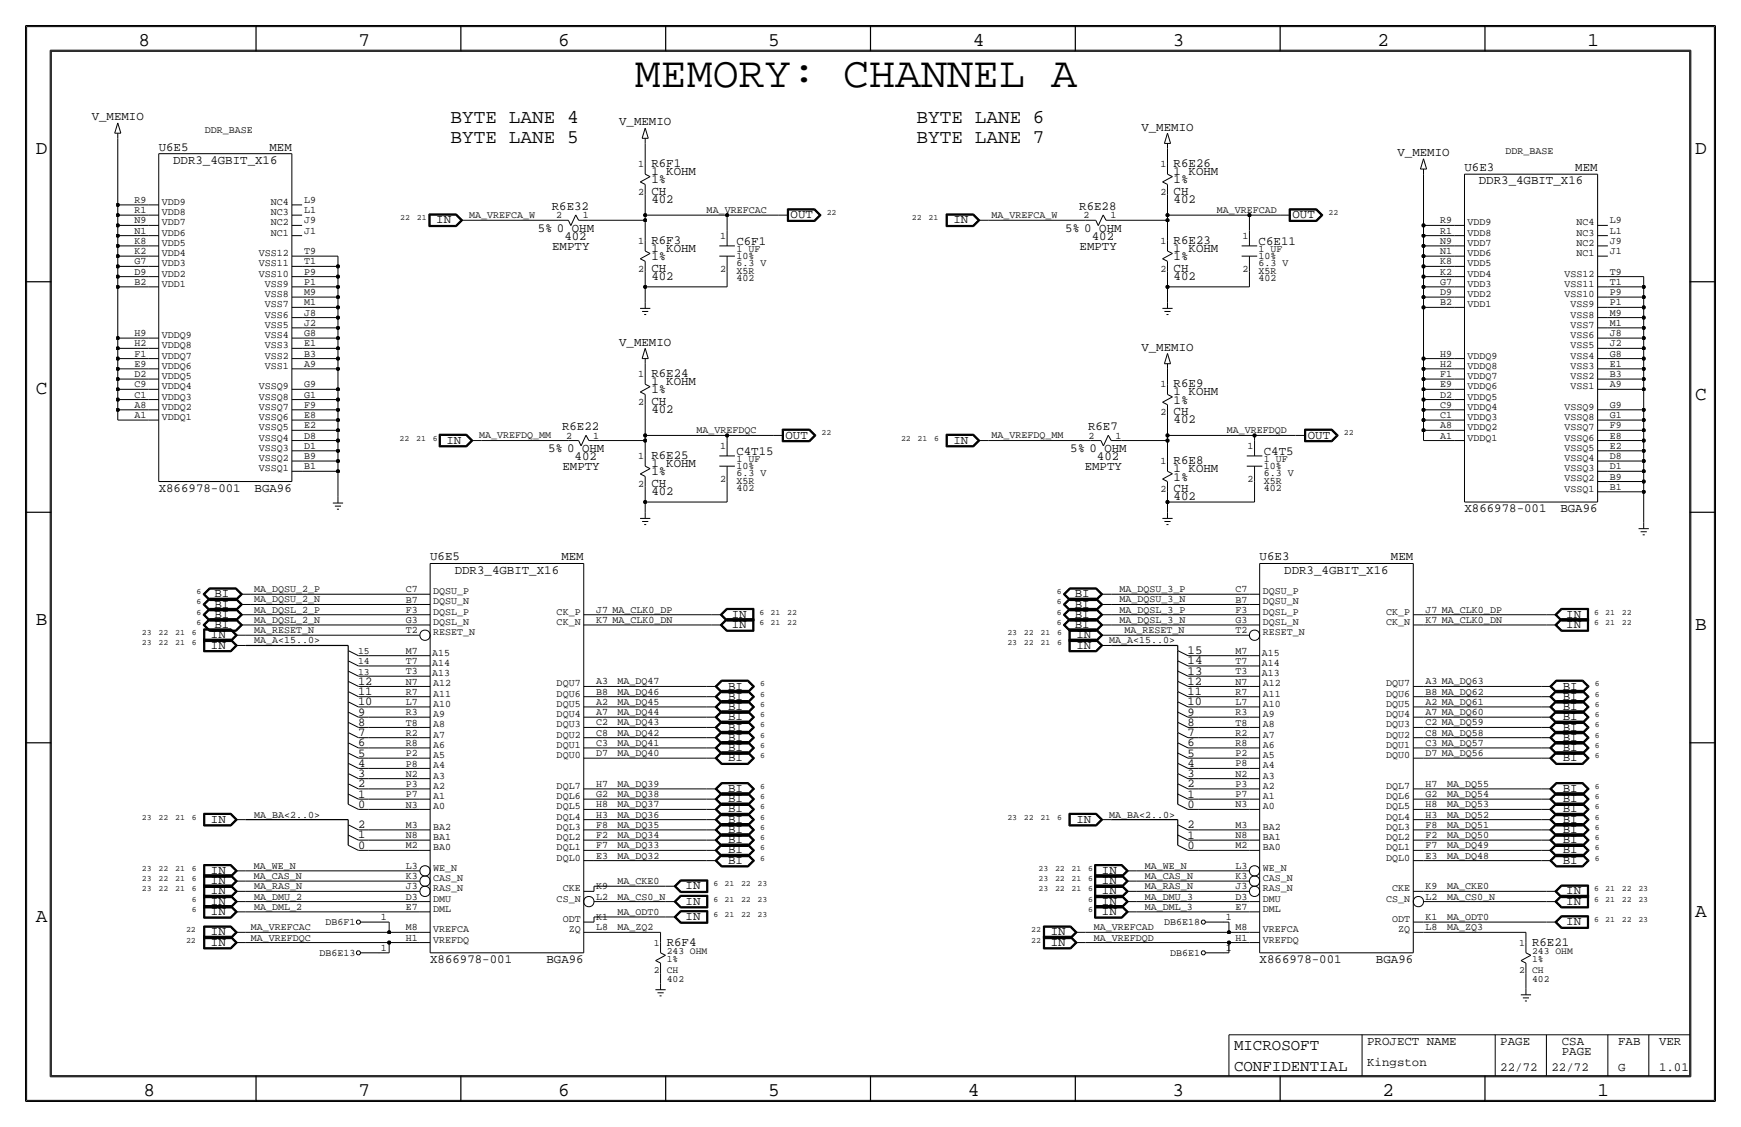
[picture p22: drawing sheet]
<svg xmlns="http://www.w3.org/2000/svg" width="432mm" height="279mm" viewBox="0 0 432 279" stroke-linecap="round" stroke-linejoin="round" font-family="sans-serif">
<defs><g id="words">
<text font-size="10.8" x="157.5" y="21.6">MEMORY: CHANNEL A</text>
<g font-size="4.8">
<text x="34.3" y="11.4">8</text>
<text x="88.9" y="11.4">7</text>
<text x="138.5" y="11.4">6</text>
<text x="190.5" y="11.4">5</text>
<text x="241.3" y="11.4">4</text>
<text x="290.8" y="11.4">3</text>
<text x="341.6" y="11.4">2</text>
<text x="393.7" y="11.4">1</text>
<text x="111.8" y="35.6">BYTE LANE 5</text>
<text x="111.8" y="30.5">BYTE LANE 4</text>
<text x="227.3" y="35.6">BYTE LANE 7</text>
<text x="227.3" y="30.5">BYTE LANE 6</text>
<text x="8.9" y="38.1">D</text>
<text x="420.4" y="38.1">D</text>
<text x="8.9" y="97.8">C</text>
<text x="420.4" y="99.1">C</text>
<text x="8.9" y="154.9">B</text>
<text x="420.4" y="156.2">B</text>
<text x="420.4" y="227.3">A</text>
<text x="8.9" y="228.6">A</text>
<text x="35.6" y="271.8">8</text>
<text x="88.9" y="271.8">7</text>
<text x="138.4" y="271.8">6</text>
<text x="190.5" y="271.8">5</text>
<text x="240" y="271.8">4</text>
<text x="290.8" y="271.8">3</text>
<text x="342.9" y="271.8">2</text>
<text x="396.2" y="271.8">1</text>
</g>
<g font-size="3.9">
<text x="306.1" y="260.4">MICROSOFT</text>
<text x="306.1" y="265.4">CONFIDENTIAL</text>
</g>
<g font-size="3.1">
<text x="22.7" y="29.8">V_MEMIO</text>
<text x="153.5" y="31.1">V_MEMIO</text>
<text x="283.1" y="32.4">V_MEMIO</text>
<text x="39.4" y="37.3">U6E5</text>
<text x="42.9" y="40.6">DDR3_4GBIT_X16</text>
<text x="66.8" y="37.3">MEM</text>
<text x="161.5" y="41.4">R6F1</text>
<text x="291.1" y="41.4">R6E26</text>
<text x="346.6" y="38.7">V_MEMIO</text>
<text x="161.5" y="43.4">1 KOHM</text>
<text x="161.5" y="45.5">1%</text>
<text x="291.1" y="45.5">1%</text>
<text x="291.1" y="43.4">1 KOHM</text>
<text x="363.2" y="42.4">U6E3</text>
<text x="366.8" y="45.7">DDR3_4GBIT_X16</text>
<text x="390.7" y="42.4">MEM</text>
<text x="136.9" y="52.1">R6E32</text>
<text x="161.5" y="48.3">CH</text>
<text x="161.5" y="50.3">402</text>
<text x="267.7" y="52.1">R6E28</text>
<text x="291.1" y="50.3">402</text>
<text x="291.1" y="48.3">CH</text>
<text x="108.2" y="55.4">IN</text>
<text x="133.4" y="57.4">5% 0 OHM</text>
<text x="140" y="59.4">402</text>
<text x="196.1" y="54.1">OUT</text>
<text x="236.5" y="55.4">IN</text>
<text x="264.2" y="57.4">5% 0 OHM</text>
<text x="270.8" y="59.4">402</text>
<text x="320.5" y="54.1">OUT</text>
<text x="137" y="61.9">EMPTY</text>
<text x="161.5" y="60.5">R6F3</text>
<text x="161.5" y="64.5">1%</text>
<text x="161.5" y="62.5">1 KOHM</text>
<text x="182.6" y="60.7">C6F1</text>
<text x="267.8" y="61.9">EMPTY</text>
<text x="291.1" y="62.5">1 KOHM</text>
<text x="291.1" y="64.5">1%</text>
<text x="291.1" y="60.5">R6E23</text>
<text x="312.2" y="60.7">C6E11</text>
<text x="161.5" y="69.3">402</text>
<text x="161.5" y="67.3">CH</text>
<text x="291.1" y="67.3">CH</text>
<text x="291.1" y="69.3">402</text>
<text x="153.5" y="85.7">V_MEMIO</text>
<text x="283.1" y="87">V_MEMIO</text>
<text x="161.5" y="93.5">R6E24</text>
<text x="161.5" y="95.5">1 KOHM</text>
<text x="161.5" y="97.5">1%</text>
<text x="161.5" y="100.3">CH</text>
<text x="291.1" y="100.1">1%</text>
<text x="291.1" y="98">1 KOHM</text>
<text x="291.1" y="96">R6E9</text>
<text x="139.4" y="106.7">R6E22</text>
<text x="161.5" y="102.4">402</text>
<text x="269.9" y="106.7">R6E7</text>
<text x="291.1" y="104.9">402</text>
<text x="291.1" y="102.9">CH</text>
<text x="110.7" y="110">IN</text>
<text x="135.9" y="112">5% 0 OHM</text>
<text x="161.5" y="113.8">R6E25</text>
<text x="182.6" y="112.8">C4T15</text>
<text x="194.8" y="108.7">OUT</text>
<text x="236.5" y="110">IN</text>
<text x="265.5" y="112">5% 0 OHM</text>
<text x="313.4" y="112.8">C4T5</text>
<text x="324.4" y="108.7">OUT</text>
<text x="139.5" y="116.5">EMPTY</text>
<text x="142.5" y="114">402</text>
<text x="161.5" y="117.9">1%</text>
<text x="161.5" y="115.8">1 KOHM</text>
<text x="269" y="116.5">EMPTY</text>
<text x="272.1" y="114">402</text>
<text x="291.1" y="119.1">1%</text>
<text x="291.1" y="117.1">1 KOHM</text>
<text x="291.1" y="115.1">R6E8</text>
<text x="39.4" y="121.9">X866978-001</text>
<text x="63.1" y="121.9">BGA96</text>
<text x="161.5" y="122.7">402</text>
<text x="161.5" y="120.7">CH</text>
<text x="291.1" y="124">402</text>
<text x="291.1" y="121.9">CH</text>
<text x="363.2" y="127">X866978-001</text>
<text x="387" y="127">BGA96</text>
<text x="106.7" y="138.9">U6E5</text>
<text x="112.8" y="142.2">DDR3_4GBIT_X16</text>
<text x="139.2" y="138.9">MEM</text>
<text x="312.4" y="138.9">U6E3</text>
<text x="318.5" y="142.2">DDR3_4GBIT_X16</text>
<text x="345" y="138.9">MEM</text>
<text x="53.2" y="148.1">BI</text>
<text x="266.6" y="148.1">BI</text>
<text x="53.2" y="153.2">BI</text>
<text x="53.2" y="155.7">BI</text>
<text x="53.2" y="150.6">BI</text>
<text x="181.5" y="153.2">IN</text>
<text x="181.5" y="155.7">IN</text>
<text x="266.6" y="150.6">BI</text>
<text x="266.6" y="153.2">BI</text>
<text x="266.6" y="155.7">BI</text>
<text x="388.5" y="153.2">IN</text>
<text x="388.5" y="155.7">IN</text>
<text x="52.3" y="160.8">IN</text>
<text x="52.3" y="158.2">IN</text>
<text x="267" y="160.8">IN</text>
<text x="267" y="158.2">IN</text>
<text x="294.5" y="162.2">15</text>
<text x="294.5" y="164.7">14</text>
<text x="294.5" y="167.2">13</text>
<text x="180.6" y="170.9">BI</text>
<text x="180.6" y="173.5">BI</text>
<text x="387.6" y="170.9">BI</text>
<text x="387.6" y="173.5">BI</text>
<text x="180.6" y="178.6">BI</text>
<text x="180.6" y="176">BI</text>
<text x="387.6" y="178.6">BI</text>
<text x="387.6" y="176">BI</text>
<text x="180.6" y="183.6">BI</text>
<text x="180.6" y="181.1">BI</text>
<text x="387.6" y="181.1">BI</text>
<text x="387.6" y="183.6">BI</text>
<text x="180.6" y="186.2">BI</text>
<text x="180.6" y="188.7">BI</text>
<text x="387.6" y="186.2">BI</text>
<text x="387.6" y="188.7">BI</text>
<text x="180.6" y="196.3">BI</text>
<text x="387.6" y="196.3">BI</text>
<text x="52.3" y="204">IN</text>
<text x="180.6" y="198.9">BI</text>
<text x="180.6" y="201.4">BI</text>
<text x="180.6" y="204">BI</text>
<text x="267" y="204">IN</text>
<text x="387.6" y="198.9">BI</text>
<text x="387.6" y="204">BI</text>
<text x="387.6" y="201.4">BI</text>
<text x="180.6" y="206.5">BI</text>
<text x="180.6" y="209">BI</text>
<text x="387.6" y="206.5">BI</text>
<text x="387.6" y="209">BI</text>
<text x="180.6" y="211.6">BI</text>
<text x="180.6" y="214.1">BI</text>
<text x="387.6" y="211.6">BI</text>
<text x="387.6" y="214.1">BI</text>
<text x="52.3" y="221.7">IN</text>
<text x="52.3" y="219.2">IN</text>
<text x="52.3" y="216.7">IN</text>
<text x="170" y="220.5">IN</text>
<text x="273.3" y="216.7">IN</text>
<text x="273.3" y="221.7">IN</text>
<text x="273.3" y="219.2">IN</text>
<text x="388.5" y="221.7">IN</text>
<text x="52.3" y="224.3">IN</text>
<text x="52.3" y="226.8">IN</text>
<text x="170" y="224.3">IN</text>
<text x="273.3" y="224.3">IN</text>
<text x="273.3" y="226.8">IN</text>
<text x="388.5" y="224.3">IN</text>
<text x="52.3" y="231.9">IN</text>
<text x="170" y="228.1">IN</text>
<text x="260.6" y="231.9">IN</text>
<text x="388.5" y="229.4">IN</text>
<text x="52.3" y="234.4">IN</text>
<text x="106.7" y="238.8">X866978-001</text>
<text x="135.5" y="238.8">BGA96</text>
<text x="165.4" y="234.4">R6F4</text>
<text x="260.6" y="234.4">IN</text>
<text x="312.4" y="238.8">X866978-001</text>
<text x="341.3" y="238.8">BGA96</text>
<text x="380" y="234.4">R6E21</text>
<text x="339.1" y="259.1">PROJECT NAME</text>
<text x="372.1" y="259.1">PAGE</text>
<text x="387.4" y="259.1">CSA</text>
<text x="387.4" y="261.6">PAGE</text>
<text x="401.3" y="259.1">FAB</text>
<text x="411.5" y="259.1">VER</text>
<text x="339.1" y="264.2">Kingston</text>
<text x="372.1" y="265.4">22/72</text>
<text x="384.8" y="265.4">22/72</text>
<text x="401.3" y="265.4">G</text>
<text x="411.5" y="265.4">1.01</text>
</g>
<g font-size="3">
<text x="88.8" y="172.3">11</text>
<text x="88.8" y="169.8">12</text>
<text x="294.5" y="169.8">12</text>
<text x="294.5" y="172.3">11</text>
<text x="88.8" y="174.9">10</text>
<text x="88.8" y="177.4">9</text>
<text x="88.8" y="179.9">8</text>
<text x="294.5" y="174.9">10</text>
<text x="294.5" y="177.4">9</text>
<text x="294.5" y="179.9">8</text>
<text x="88.8" y="185">6</text>
<text x="88.8" y="182.5">7</text>
<text x="294.5" y="182.5">7</text>
<text x="294.5" y="185">6</text>
<text x="88.8" y="187.6">5</text>
<text x="88.8" y="190.1">4</text>
<text x="294.5" y="187.6">5</text>
<text x="294.5" y="190.1">4</text>
<text x="88.8" y="192.6">3</text>
<text x="88.8" y="197.7">1</text>
<text x="88.8" y="195.2">2</text>
<text x="294.5" y="192.6">3</text>
<text x="294.5" y="195.2">2</text>
<text x="294.5" y="197.7">1</text>
<text x="88.8" y="200.3">0</text>
<text x="294.5" y="200.3">0</text>
<text x="88.8" y="205.3">2</text>
<text x="88.8" y="207.9">1</text>
<text x="294.5" y="205.3">2</text>
<text x="294.5" y="207.9">1</text>
<text x="88.8" y="210.4">0</text>
<text x="294.5" y="210.4">0</text>
</g>
<g font-size="2.5">
<text x="50.8" y="33">DDR_BASE</text>
<text x="158.3" y="41.4">1</text>
<text x="287.8" y="41.4">1</text>
<text x="373.4" y="38.1">DDR_BASE</text>
<text x="33.3" y="50.3">R9</text>
<text x="33.3" y="52.8">R1</text>
<text x="40.1" y="53.3">VDD8</text>
<text x="40.1" y="50.8">VDD9</text>
<text x="67.2" y="53.3">NC3</text>
<text x="67.2" y="50.8">NC4</text>
<text x="75.4" y="50.3">L9</text>
<text x="75.4" y="52.9">L1</text>
<text x="158.3" y="48.3">2</text>
<text x="175.3" y="52.8">MA_VREFCAC</text>
<text x="287.8" y="48.3">2</text>
<text x="301.8" y="52.8">MA_VREFCAD</text>
<text x="33.3" y="55.4">N9</text>
<text x="33.3" y="57.9">N1</text>
<text x="40.1" y="58.4">VDD6</text>
<text x="40.1" y="55.9">VDD7</text>
<text x="67.2" y="58.4">NC1</text>
<text x="67.2" y="55.9">NC2</text>
<text x="75.4" y="55.4">J9</text>
<text x="75.4" y="57.9">J1</text>
<text x="116.3" y="54.1">MA_VREFCA_W</text>
<text x="137.9" y="54.1">2</text>
<text x="144.6" y="54.1">1</text>
<text x="178.6" y="59.2">1</text>
<text x="245.9" y="54.1">MA_VREFCA_W</text>
<text x="268.7" y="54.1">2</text>
<text x="275.4" y="54.1">1</text>
<text x="308.1" y="59.2">1</text>
<text x="357.2" y="55.4">R9</text>
<text x="357.2" y="57.9">R1</text>
<text x="364" y="58.4">VDD8</text>
<text x="364" y="55.9">VDD9</text>
<text x="391" y="58.4">NC3</text>
<text x="391" y="55.9">NC4</text>
<text x="399.3" y="55.4">L9</text>
<text x="399.3" y="57.9">L1</text>
<text x="33.3" y="60.5">K8</text>
<text x="33.3" y="63">K2</text>
<text x="33.3" y="65.6">G7</text>
<text x="40.1" y="63.5">VDD4</text>
<text x="40.1" y="61">VDD5</text>
<text x="64.2" y="63.5">VSS12</text>
<text x="75.4" y="63">T9</text>
<text x="75.4" y="65.5">T1</text>
<text x="158.3" y="60.5">1</text>
<text x="182.6" y="62.5">1 UF</text>
<text x="182.6" y="64.3">10%</text>
<text x="287.8" y="60.5">1</text>
<text x="312.2" y="64.3">10%</text>
<text x="312.2" y="62.5">1 UF</text>
<text x="357.2" y="60.5">N9</text>
<text x="357.2" y="63">N1</text>
<text x="357.2" y="65.6">K8</text>
<text x="364" y="63.5">VDD6</text>
<text x="364" y="61">VDD7</text>
<text x="391" y="63.5">NC1</text>
<text x="391" y="60.9">NC2</text>
<text x="399.3" y="60.5">J9</text>
<text x="399.3" y="63">J1</text>
<text x="33.3" y="68.1">D9</text>
<text x="33.3" y="70.6">B2</text>
<text x="40.1" y="68.6">VDD2</text>
<text x="40.1" y="71.1">VDD1</text>
<text x="40.1" y="66">VDD3</text>
<text x="64.2" y="68.6">VSS10</text>
<text x="64.2" y="66">VSS11</text>
<text x="65.7" y="71.1">VSS9</text>
<text x="75.4" y="68.1">P9</text>
<text x="75.4" y="70.6">P1</text>
<text x="158.3" y="67.3">2</text>
<text x="178.6" y="67.3">2</text>
<text x="182.6" y="66">6.3 V</text>
<text x="182.6" y="67.8">X5R</text>
<text x="182.6" y="69.6">402</text>
<text x="287.8" y="67.3">2</text>
<text x="308.1" y="67.3">2</text>
<text x="312.2" y="66">6.3 V</text>
<text x="312.2" y="69.6">402</text>
<text x="312.2" y="67.8">X5R</text>
<text x="357.2" y="68.1">K2</text>
<text x="357.2" y="70.6">G7</text>
<text x="364" y="71.1">VDD3</text>
<text x="364" y="68.6">VDD4</text>
<text x="364" y="66">VDD5</text>
<text x="388" y="71.1">VSS11</text>
<text x="388" y="68.6">VSS12</text>
<text x="399.3" y="68.1">T9</text>
<text x="399.3" y="70.6">T1</text>
<text x="65.7" y="73.6">VSS8</text>
<text x="65.7" y="76.2">VSS7</text>
<text x="75.4" y="73.2">M9</text>
<text x="75.4" y="75.7">M1</text>
<text x="357.2" y="73.2">D9</text>
<text x="357.2" y="75.7">B2</text>
<text x="364" y="73.7">VDD2</text>
<text x="364" y="76.2">VDD1</text>
<text x="388" y="73.6">VSS10</text>
<text x="389.5" y="76.2">VSS9</text>
<text x="399.3" y="73.2">P9</text>
<text x="399.3" y="75.7">P1</text>
<text x="33.3" y="83.3">H9</text>
<text x="40.1" y="83.8">VDDQ9</text>
<text x="65.7" y="81.3">VSS5</text>
<text x="65.7" y="83.8">VSS4</text>
<text x="65.7" y="78.7">VSS6</text>
<text x="75.4" y="78.2">J8</text>
<text x="75.4" y="80.8">J2</text>
<text x="75.4" y="83.3">G8</text>
<text x="389.5" y="83.8">VSS6</text>
<text x="389.5" y="78.7">VSS8</text>
<text x="389.5" y="81.3">VSS7</text>
<text x="399.3" y="78.2">M9</text>
<text x="399.3" y="80.8">M1</text>
<text x="399.3" y="83.3">J8</text>
<text x="33.3" y="85.9">H2</text>
<text x="33.3" y="88.4">F1</text>
<text x="40.1" y="88.9">VDDQ7</text>
<text x="40.1" y="86.4">VDDQ8</text>
<text x="65.7" y="88.9">VSS2</text>
<text x="65.7" y="86.3">VSS3</text>
<text x="75.4" y="85.9">E1</text>
<text x="75.4" y="88.4">B3</text>
<text x="357.2" y="88.4">H9</text>
<text x="364" y="88.9">VDDQ9</text>
<text x="389.5" y="86.3">VSS5</text>
<text x="389.5" y="88.9">VSS4</text>
<text x="399.3" y="85.9">J2</text>
<text x="399.3" y="88.4">G8</text>
<text x="33.3" y="90.9">E9</text>
<text x="33.3" y="93.5">D2</text>
<text x="40.1" y="94">VDDQ5</text>
<text x="40.1" y="91.4">VDDQ6</text>
<text x="65.7" y="91.4">VSS1</text>
<text x="75.4" y="90.9">A9</text>
<text x="158.3" y="93.5">1</text>
<text x="357.2" y="90.9">H2</text>
<text x="357.2" y="93.5">F1</text>
<text x="364" y="94">VDDQ7</text>
<text x="364" y="91.4">VDDQ8</text>
<text x="389.5" y="94">VSS2</text>
<text x="389.5" y="91.4">VSS3</text>
<text x="399.3" y="90.9">E1</text>
<text x="399.3" y="93.5">B3</text>
<text x="33.3" y="96">C9</text>
<text x="33.3" y="98.6">C1</text>
<text x="33.3" y="101.1">A8</text>
<text x="40.1" y="101.6">VDDQ2</text>
<text x="40.1" y="99.1">VDDQ3</text>
<text x="40.1" y="96.5">VDDQ4</text>
<text x="64.2" y="101.6">VSSQ7</text>
<text x="64.2" y="99">VSSQ8</text>
<text x="64.2" y="96.5">VSSQ9</text>
<text x="75.4" y="96">G9</text>
<text x="75.4" y="98.6">G1</text>
<text x="75.4" y="101.1">F9</text>
<text x="158.3" y="100.3">2</text>
<text x="287.8" y="96">1</text>
<text x="357.2" y="96">E9</text>
<text x="357.2" y="98.6">D2</text>
<text x="357.2" y="101.1">C9</text>
<text x="364" y="101.6">VDDQ4</text>
<text x="364" y="99.1">VDDQ5</text>
<text x="364" y="96.5">VDDQ6</text>
<text x="388" y="101.6">VSSQ9</text>
<text x="389.5" y="96.5">VSS1</text>
<text x="399.3" y="101.1">G9</text>
<text x="399.3" y="96">A9</text>
<text x="33.3" y="103.6">A1</text>
<text x="40.1" y="104.1">VDDQ1</text>
<text x="64.2" y="106.7">VSSQ5</text>
<text x="64.2" y="104.1">VSSQ6</text>
<text x="75.4" y="103.6">E8</text>
<text x="75.4" y="106.2">E2</text>
<text x="172.7" y="107.4">MA_VREFDQC</text>
<text x="287.8" y="102.9">2</text>
<text x="304.3" y="107.4">MA_VREFDQD</text>
<text x="357.2" y="103.6">C1</text>
<text x="357.2" y="106.2">A8</text>
<text x="364" y="106.7">VDDQ2</text>
<text x="364" y="104.1">VDDQ3</text>
<text x="388" y="106.7">VSSQ7</text>
<text x="388" y="104.1">VSSQ8</text>
<text x="399.3" y="103.6">G1</text>
<text x="399.3" y="106.2">F9</text>
<text x="64.2" y="111.7">VSSQ3</text>
<text x="64.2" y="109.2">VSSQ4</text>
<text x="75.4" y="108.7">D8</text>
<text x="75.4" y="111.3">D1</text>
<text x="75.4" y="113.8">B9</text>
<text x="118.9" y="108.7">MA_VREFDQ_MM</text>
<text x="140.4" y="108.7">2</text>
<text x="147.1" y="108.7">1</text>
<text x="158.3" y="113.8">1</text>
<text x="178.6" y="111.3">1</text>
<text x="245.9" y="108.7">MA_VREFDQ_MM</text>
<text x="270" y="108.7">2</text>
<text x="276.7" y="108.7">1</text>
<text x="309.4" y="111.3">1</text>
<text x="357.2" y="108.7">A1</text>
<text x="364" y="109.2">VDDQ1</text>
<text x="388" y="111.8">VSSQ5</text>
<text x="388" y="109.2">VSSQ6</text>
<text x="399.3" y="108.7">E8</text>
<text x="399.3" y="111.3">E2</text>
<text x="399.3" y="113.8">D8</text>
<text x="64.2" y="114.3">VSSQ2</text>
<text x="64.2" y="116.8">VSSQ1</text>
<text x="75.4" y="116.3">B1</text>
<text x="178.6" y="119.4">2</text>
<text x="182.6" y="114.6">1 UF</text>
<text x="182.6" y="118.1">6.3 V</text>
<text x="182.6" y="119.9">X5R</text>
<text x="182.6" y="116.3">10%</text>
<text x="287.8" y="115.1">1</text>
<text x="309.4" y="119.4">2</text>
<text x="313.4" y="118.1">6.3 V</text>
<text x="313.4" y="114.6">1 UF</text>
<text x="313.4" y="119.9">X5R</text>
<text x="313.4" y="116.3">10%</text>
<text x="388" y="116.8">VSSQ3</text>
<text x="388" y="119.4">VSSQ2</text>
<text x="388" y="114.3">VSSQ4</text>
<text x="399.3" y="116.3">D1</text>
<text x="399.3" y="118.9">B9</text>
<text x="158.3" y="120.7">2</text>
<text x="182.6" y="121.7">402</text>
<text x="287.8" y="121.9">2</text>
<text x="313.4" y="121.7">402</text>
<text x="388" y="121.9">VSSQ1</text>
<text x="399.3" y="121.4">B1</text>
<text x="63" y="146.8">MA_DQSU_2_P</text>
<text x="63" y="149.4">MA_DQSU_2_N</text>
<text x="100.7" y="149.4">B7</text>
<text x="100.7" y="146.8">C7</text>
<text x="107.4" y="147.3">DQSU_P</text>
<text x="107.4" y="149.9">DQSU_N</text>
<text x="277.6" y="149.3">MA_DQSU_3_N</text>
<text x="277.6" y="146.8">MA_DQSU_3_P</text>
<text x="306.4" y="149.4">B7</text>
<text x="306.4" y="146.8">C7</text>
<text x="313.2" y="147.3">DQSU_P</text>
<text x="313.2" y="149.9">DQSU_N</text>
<text x="63" y="151.9">MA_DQSL_2_P</text>
<text x="63" y="154.4">MA_DQSL_2_N</text>
<text x="100.7" y="154.5">G3</text>
<text x="100.7" y="151.9">F3</text>
<text x="107.4" y="152.4">DQSL_P</text>
<text x="107.4" y="154.9">DQSL_N</text>
<text x="138.1" y="155">CK_N</text>
<text x="138.1" y="152.4">CK_P</text>
<text x="147.8" y="154.5">K7 MA_CLK0_DN</text>
<text x="147.8" y="151.9">J7 MA_CLK0_DP</text>
<text x="277.6" y="151.9">MA_DQSL_3_P</text>
<text x="277.6" y="154.4">MA_DQSL_3_N</text>
<text x="306.4" y="154.5">G3</text>
<text x="306.4" y="151.9">F3</text>
<text x="313.2" y="152.4">DQSL_P</text>
<text x="313.2" y="154.9">DQSL_N</text>
<text x="343.8" y="155">CK_N</text>
<text x="343.8" y="152.4">CK_P</text>
<text x="353.6" y="154.5">K7 MA_CLK0_DN</text>
<text x="353.6" y="151.9">J7 MA_CLK0_DP</text>
<text x="63" y="157">MA_RESET_N</text>
<text x="63" y="159.5">MA_A&lt;15..0&gt;</text>
<text x="100.7" y="157">T2</text>
<text x="107.4" y="157.5">RESET_N</text>
<text x="275.1" y="159.5">MA_A&lt;15..0&gt;</text>
<text x="278.9" y="157">MA_RESET_N</text>
<text x="306.4" y="157">T2</text>
<text x="313.2" y="157.5">RESET_N</text>
<text x="100.7" y="162.1">M7</text>
<text x="100.7" y="164.6">T7</text>
<text x="100.7" y="167.2">T3</text>
<text x="107.2" y="165.1">A14</text>
<text x="107.2" y="162.6">A15</text>
<text x="107.2" y="167.7">A13</text>
<text x="306.4" y="162.1">M7</text>
<text x="306.4" y="164.6">T7</text>
<text x="306.4" y="167.2">T3</text>
<text x="312.9" y="165.1">A14</text>
<text x="312.9" y="162.6">A15</text>
<text x="312.9" y="167.7">A13</text>
<text x="100.7" y="169.7">N7</text>
<text x="100.7" y="172.2">R7</text>
<text x="107.4" y="170.2">A12</text>
<text x="107.4" y="172.7">A11</text>
<text x="138.1" y="170.2">DQU7</text>
<text x="138.1" y="172.7">DQU6</text>
<text x="147.8" y="169.7">A3</text>
<text x="147.8" y="172.2">B8</text>
<text x="153.2" y="169.7">MA_DQ47</text>
<text x="153.2" y="172.2">MA_DQ46</text>
<text x="306.4" y="169.7">N7</text>
<text x="306.4" y="172.2">R7</text>
<text x="313.2" y="170.2">A12</text>
<text x="313.2" y="172.7">A11</text>
<text x="343.8" y="170.2">DQU7</text>
<text x="343.8" y="172.7">DQU6</text>
<text x="353.6" y="169.7">A3 MA_DQ63</text>
<text x="353.6" y="172.2">B8 MA_DQ62</text>
<text x="100.7" y="174.8">L7</text>
<text x="100.7" y="177.3">R3</text>
<text x="100.7" y="179.9">T8</text>
<text x="107.4" y="175.3">A10</text>
<text x="107.4" y="177.8">A9</text>
<text x="138.1" y="175.3">DQU5</text>
<text x="138.1" y="177.8">DQU4</text>
<text x="147.8" y="174.8">A2</text>
<text x="147.8" y="177.3">A7</text>
<text x="147.8" y="179.9">C2</text>
<text x="153.2" y="179.8">MA_DQ43</text>
<text x="153.2" y="177.3">MA_DQ44</text>
<text x="153.2" y="174.8">MA_DQ45</text>
<text x="306.4" y="174.8">L7</text>
<text x="306.4" y="177.3">R3</text>
<text x="306.4" y="179.9">T8</text>
<text x="313.2" y="175.3">A10</text>
<text x="313.2" y="177.8">A9</text>
<text x="343.8" y="175.3">DQU5</text>
<text x="343.8" y="177.8">DQU4</text>
<text x="353.6" y="174.8">A2 MA_DQ61</text>
<text x="353.6" y="177.3">A7 MA_DQ60</text>
<text x="353.6" y="179.9">C2 MA_DQ59</text>
<text x="100.7" y="182.4">R2</text>
<text x="100.7" y="184.9">R8</text>
<text x="107.4" y="180.3">A8</text>
<text x="107.4" y="182.9">A7</text>
<text x="107.4" y="185.4">A6</text>
<text x="138.1" y="180.3">DQU3</text>
<text x="138.1" y="182.9">DQU2</text>
<text x="138.1" y="185.4">DQU1</text>
<text x="147.8" y="182.4">C8</text>
<text x="147.8" y="184.9">C3</text>
<text x="153.2" y="184.9">MA_DQ41</text>
<text x="153.2" y="182.4">MA_DQ42</text>
<text x="306.4" y="182.4">R2</text>
<text x="306.4" y="184.9">R8</text>
<text x="313.2" y="180.3">A8</text>
<text x="313.2" y="182.9">A7</text>
<text x="313.2" y="185.4">A6</text>
<text x="343.8" y="180.3">DQU3</text>
<text x="343.8" y="182.9">DQU2</text>
<text x="343.8" y="185.4">DQU1</text>
<text x="353.6" y="182.4">C8 MA_DQ58</text>
<text x="353.6" y="184.9">C3 MA_DQ57</text>
<text x="100.7" y="187.5">P2</text>
<text x="100.7" y="190">P8</text>
<text x="107.4" y="188">A5</text>
<text x="107.4" y="190.5">A4</text>
<text x="138.1" y="188">DQU0</text>
<text x="147.8" y="187.5">D7</text>
<text x="153.2" y="187.5">MA_DQ40</text>
<text x="306.4" y="187.5">P2</text>
<text x="306.4" y="190">P8</text>
<text x="313.2" y="188">A5</text>
<text x="313.2" y="190.5">A4</text>
<text x="343.8" y="188">DQU0</text>
<text x="353.6" y="187.5">D7 MA_DQ56</text>
<text x="100.7" y="192.6">N2</text>
<text x="100.7" y="195.1">P3</text>
<text x="100.7" y="197.7">P7</text>
<text x="107.4" y="195.6">A2</text>
<text x="107.4" y="193.1">A3</text>
<text x="138.1" y="195.6">DQL7</text>
<text x="147.8" y="195.1">H7</text>
<text x="147.8" y="197.6">G2</text>
<text x="153.2" y="195.1">MA_DQ39</text>
<text x="153.2" y="197.6">MA_DQ38</text>
<text x="306.4" y="192.6">N2</text>
<text x="306.4" y="195.1">P3</text>
<text x="306.4" y="197.6">P7</text>
<text x="313.2" y="195.6">A2</text>
<text x="313.2" y="193.1">A3</text>
<text x="343.8" y="195.6">DQL7</text>
<text x="353.6" y="195.1">H7</text>
<text x="353.6" y="197.6">G2</text>
<text x="358.9" y="195.1">MA_DQ55</text>
<text x="358.9" y="197.6">MA_DQ54</text>
<text x="63" y="202.7">MA_BA&lt;2..0&gt;</text>
<text x="100.7" y="200.2">N3</text>
<text x="107.4" y="198.1">A1</text>
<text x="107.4" y="200.7">A0</text>
<text x="138.1" y="203.2">DQL4</text>
<text x="138.1" y="198.1">DQL6</text>
<text x="138.1" y="200.7">DQL5</text>
<text x="147.8" y="200.2">H8</text>
<text x="147.8" y="202.7">H3</text>
<text x="153.2" y="200.2">MA_DQ37</text>
<text x="153.2" y="202.7">MA_DQ36</text>
<text x="275.1" y="202.7">MA_BA&lt;2..0&gt;</text>
<text x="306.4" y="200.2">N3</text>
<text x="313.2" y="198.1">A1</text>
<text x="313.2" y="200.7">A0</text>
<text x="343.8" y="203.2">DQL4</text>
<text x="343.8" y="198.1">DQL6</text>
<text x="343.8" y="200.7">DQL5</text>
<text x="353.6" y="200.2">H8</text>
<text x="353.6" y="202.7">H3</text>
<text x="358.9" y="202.7">MA_DQ52</text>
<text x="358.9" y="200.2">MA_DQ53</text>
<text x="100.7" y="205.3">M3</text>
<text x="100.7" y="207.8">N8</text>
<text x="107.4" y="205.7">BA2</text>
<text x="107.4" y="208.3">BA1</text>
<text x="138.1" y="208.3">DQL2</text>
<text x="138.1" y="205.8">DQL3</text>
<text x="147.8" y="205.3">F8</text>
<text x="147.8" y="207.8">F2</text>
<text x="153.2" y="205.2">MA_DQ35</text>
<text x="153.2" y="207.8">MA_DQ34</text>
<text x="306.4" y="205.3">M3</text>
<text x="306.4" y="207.8">N8</text>
<text x="313.2" y="205.7">BA2</text>
<text x="313.2" y="208.3">BA1</text>
<text x="343.8" y="208.3">DQL2</text>
<text x="343.8" y="205.8">DQL3</text>
<text x="353.6" y="205.3">F8</text>
<text x="353.6" y="207.8">F2</text>
<text x="358.9" y="205.2">MA_DQ51</text>
<text x="358.9" y="207.8">MA_DQ50</text>
<text x="63" y="215.4">MA_WE_N</text>
<text x="100.7" y="215.4">L3</text>
<text x="100.7" y="210.3">M2</text>
<text x="107.4" y="215.9">WE_N</text>
<text x="107.4" y="210.8">BA0</text>
<text x="138.1" y="210.8">DQL1</text>
<text x="138.1" y="213.4">DQL0</text>
<text x="147.8" y="210.3">F7</text>
<text x="147.8" y="212.9">E3</text>
<text x="153.2" y="210.3">MA_DQ33</text>
<text x="153.2" y="212.9">MA_DQ32</text>
<text x="284" y="215.4">MA_WE_N</text>
<text x="306.4" y="215.4">L3</text>
<text x="306.4" y="210.3">M2</text>
<text x="313.2" y="215.9">WE_N</text>
<text x="313.2" y="210.8">BA0</text>
<text x="343.8" y="210.8">DQL1</text>
<text x="343.8" y="213.4">DQL0</text>
<text x="353.6" y="210.3">F7</text>
<text x="353.6" y="212.9">E3</text>
<text x="358.9" y="210.3">MA_DQ49</text>
<text x="358.9" y="212.9">MA_DQ48</text>
<text x="63" y="217.9">MA_CAS_N</text>
<text x="63" y="220.5">MA_RAS_N</text>
<text x="100.7" y="220.5">J3</text>
<text x="100.7" y="218">K3</text>
<text x="107.4" y="221">RAS_N</text>
<text x="107.4" y="218.4">CAS_N</text>
<text x="139.6" y="221">CKE</text>
<text x="147.8" y="220.5">K9</text>
<text x="153.2" y="219.2">MA_CKE0</text>
<text x="284" y="220.5">MA_RAS_N</text>
<text x="284" y="217.9">MA_CAS_N</text>
<text x="306.4" y="220.5">J3</text>
<text x="306.4" y="218">K3</text>
<text x="313.2" y="221">RAS_N</text>
<text x="313.2" y="218.4">CAS_N</text>
<text x="345.3" y="221">CKE</text>
<text x="353.6" y="220.5">K9</text>
<text x="358.9" y="220.5">MA_CKE0</text>
<text x="63" y="225.6">MA_DML_2</text>
<text x="63" y="223">MA_DMU_2</text>
<text x="100.7" y="223">D3</text>
<text x="100.7" y="225.6">E7</text>
<text x="107.4" y="223.5">DMU</text>
<text x="107.4" y="226.1">DML</text>
<text x="138.1" y="223.5">CS_N</text>
<text x="147.8" y="223">L2</text>
<text x="153.2" y="226.8">MA_ODT0</text>
<text x="153.2" y="223">MA_CS0_N</text>
<text x="284" y="225.5">MA_DML_3</text>
<text x="284" y="223">MA_DMU_3</text>
<text x="306.4" y="223">D3</text>
<text x="306.4" y="225.6">E7</text>
<text x="313.2" y="223.5">DMU</text>
<text x="313.2" y="226.1">DML</text>
<text x="343.8" y="223.5">CS_N</text>
<text x="353.6" y="223">L2</text>
<text x="358.9" y="223">MA_CS0_N</text>
<text x="62.2" y="233.2">MA_VREFDQC</text>
<text x="62.2" y="230.6">MA_VREFCAC</text>
<text x="80.7" y="229.4">DB6F1</text>
<text x="94.5" y="228.1">1</text>
<text x="100.7" y="233.2">H1</text>
<text x="100.7" y="230.7">M8</text>
<text x="107.4" y="231.2">VREFCA</text>
<text x="107.4" y="233.7">VREFDQ</text>
<text x="139.6" y="228.6">ODT</text>
<text x="141" y="231.2">ZQ</text>
<text x="147.8" y="230.7">L8</text>
<text x="147.8" y="228.1">K1</text>
<text x="153.2" y="230.6">MA_ZQ2</text>
<text x="271.3" y="233.2">MA_VREFDQD</text>
<text x="271.3" y="230.6">MA_VREFCAD</text>
<text x="288.8" y="229.4">DB6E18</text>
<text x="304" y="228.1">1</text>
<text x="306.4" y="233.2">H1</text>
<text x="306.4" y="230.7">M8</text>
<text x="313.2" y="231.2">VREFCA</text>
<text x="313.2" y="233.7">VREFDQ</text>
<text x="345.3" y="228.6">ODT</text>
<text x="346.8" y="231.2">ZQ</text>
<text x="353.6" y="230.7">L8</text>
<text x="353.6" y="228.1">K1</text>
<text x="358.9" y="230.6">MA_ZQ3</text>
<text x="358.9" y="228.1">MA_ODT0</text>
<text x="79.2" y="237">DB6E13</text>
<text x="94.5" y="235.7">1</text>
<text x="290.2" y="237">DB6E1</text>
<text x="304" y="235.7">1</text>
</g>
<g font-size="2.4">
<text x="88.8" y="167.2">13</text>
<text x="88.8" y="164.7">14</text>
<text x="88.8" y="162.2">15</text>
<text x="162.1" y="234.4">1</text>
<text x="165.4" y="236.5">243 OHM</text>
<text x="165.4" y="238.5">1%</text>
<text x="376.8" y="234.4">1</text>
<text x="380" y="236.5">243 OHM</text>
<text x="380" y="238.5">1%</text>
<text x="162.1" y="241.3">2</text>
<text x="165.4" y="243.3">402</text>
<text x="165.4" y="241.3">CH</text>
<text x="376.8" y="241.3">2</text>
<text x="380" y="241.3">CH</text>
<text x="380" y="243.3">402</text>
</g>
<g font-size="2">
<text x="205" y="53.3">22</text>
<text x="329.5" y="53.3">22</text>
<text x="99.3" y="54.6">22</text>
<text x="103.4" y="54.6">21</text>
<text x="226.2" y="54.6">22</text>
<text x="230.3" y="54.6">21</text>
<text x="203.8" y="108">22</text>
<text x="333.3" y="108">22</text>
<text x="99.1" y="109.2">22</text>
<text x="103.2" y="109.2">21</text>
<text x="107.3" y="109.2">6</text>
<text x="223.5" y="109.2">22</text>
<text x="227.6" y="109.2">21</text>
<text x="231.7" y="109.2">6</text>
<text x="48.8" y="147.3">6</text>
<text x="48.8" y="149.9">6</text>
<text x="262.1" y="147.3">6</text>
<text x="262.1" y="149.9">6</text>
<text x="48.8" y="152.4">6</text>
<text x="48.8" y="154.9">6</text>
<text x="188.4" y="152.4">6</text>
<text x="188.4" y="154.9">6</text>
<text x="191.1" y="152.4">21</text>
<text x="191.1" y="154.9">21</text>
<text x="195.2" y="152.4">22</text>
<text x="195.2" y="154.9">22</text>
<text x="262.1" y="152.4">6</text>
<text x="262.1" y="154.9">6</text>
<text x="395.4" y="152.4">6</text>
<text x="395.4" y="154.9">6</text>
<text x="398.1" y="152.4">21</text>
<text x="398.1" y="154.9">21</text>
<text x="402.2" y="152.4">22</text>
<text x="402.2" y="154.9">22</text>
<text x="35.2" y="160">23</text>
<text x="35.2" y="157.5">23</text>
<text x="39.3" y="160">22</text>
<text x="39.3" y="157.5">22</text>
<text x="43.4" y="160">21</text>
<text x="43.4" y="157.5">21</text>
<text x="47.6" y="160">6</text>
<text x="47.6" y="157.5">6</text>
<text x="249.8" y="160">23</text>
<text x="249.8" y="157.5">23</text>
<text x="254" y="160">22</text>
<text x="254" y="157.5">22</text>
<text x="258.1" y="160">21</text>
<text x="258.1" y="157.5">21</text>
<text x="262.2" y="160">6</text>
<text x="262.2" y="157.5">6</text>
<text x="188.5" y="170.2">6</text>
<text x="188.5" y="172.7">6</text>
<text x="395.5" y="170.2">6</text>
<text x="395.5" y="172.7">6</text>
<text x="188.5" y="177.8">6</text>
<text x="188.5" y="175.3">6</text>
<text x="395.5" y="177.8">6</text>
<text x="395.5" y="175.3">6</text>
<text x="188.5" y="180.3">6</text>
<text x="188.5" y="185.4">6</text>
<text x="188.5" y="182.9">6</text>
<text x="395.5" y="180.3">6</text>
<text x="395.5" y="182.9">6</text>
<text x="395.5" y="185.4">6</text>
<text x="188.5" y="188">6</text>
<text x="395.5" y="188">6</text>
<text x="188.5" y="195.6">6</text>
<text x="395.5" y="195.6">6</text>
<text x="35.2" y="203.2">23</text>
<text x="39.3" y="203.2">22</text>
<text x="43.4" y="203.2">21</text>
<text x="47.6" y="203.2">6</text>
<text x="188.5" y="198.1">6</text>
<text x="188.5" y="200.7">6</text>
<text x="188.5" y="203.2">6</text>
<text x="249.8" y="203.2">23</text>
<text x="254" y="203.2">22</text>
<text x="258.1" y="203.2">21</text>
<text x="262.2" y="203.2">6</text>
<text x="395.5" y="198.1">6</text>
<text x="395.5" y="203.2">6</text>
<text x="395.5" y="200.7">6</text>
<text x="188.5" y="205.7">6</text>
<text x="188.5" y="208.3">6</text>
<text x="395.5" y="205.7">6</text>
<text x="395.5" y="208.3">6</text>
<text x="35.2" y="215.9">23</text>
<text x="39.3" y="215.9">22</text>
<text x="43.4" y="215.9">21</text>
<text x="47.5" y="215.9">6</text>
<text x="188.5" y="210.8">6</text>
<text x="188.5" y="213.4">6</text>
<text x="257.6" y="215.9">23</text>
<text x="261.7" y="215.9">22</text>
<text x="265.8" y="215.9">21</text>
<text x="269.9" y="215.9">6</text>
<text x="395.5" y="210.8">6</text>
<text x="395.5" y="213.4">6</text>
<text x="35.2" y="218.4">23</text>
<text x="35.2" y="221">23</text>
<text x="39.3" y="218.4">22</text>
<text x="39.3" y="221">22</text>
<text x="43.4" y="218.4">21</text>
<text x="43.4" y="221">21</text>
<text x="47.5" y="218.4">6</text>
<text x="47.6" y="221">6</text>
<text x="176.9" y="219.7">6</text>
<text x="179.7" y="219.7">21</text>
<text x="183.8" y="219.7">22</text>
<text x="187.9" y="219.7">23</text>
<text x="257.6" y="221">23</text>
<text x="257.6" y="218.4">23</text>
<text x="261.7" y="221">22</text>
<text x="261.7" y="218.4">22</text>
<text x="265.8" y="221">21</text>
<text x="265.8" y="218.4">21</text>
<text x="269.9" y="221">6</text>
<text x="269.9" y="218.4">6</text>
<text x="395.4" y="221">6</text>
<text x="398.1" y="221">21</text>
<text x="402.2" y="221">22</text>
<text x="406.4" y="221">23</text>
<text x="47.6" y="226.1">6</text>
<text x="47.6" y="223.5">6</text>
<text x="176.9" y="227.3">6</text>
<text x="176.9" y="223.5">6</text>
<text x="179.7" y="227.3">21</text>
<text x="179.7" y="223.5">21</text>
<text x="183.8" y="227.3">22</text>
<text x="183.8" y="223.5">22</text>
<text x="187.9" y="227.3">23</text>
<text x="187.9" y="223.5">23</text>
<text x="269.9" y="226.1">6</text>
<text x="269.9" y="223.5">6</text>
<text x="395.4" y="223.5">6</text>
<text x="398.1" y="223.5">21</text>
<text x="402.2" y="223.5">22</text>
<text x="406.4" y="223.5">23</text>
<text x="46.1" y="233.7">22</text>
<text x="46.1" y="231.1">22</text>
<text x="255.8" y="233.7">22</text>
<text x="255.8" y="231.1">22</text>
<text x="395.4" y="228.6">6</text>
<text x="398.1" y="228.6">21</text>
<text x="402.2" y="228.6">22</text>
<text x="406.4" y="228.6">23</text>
</g>
</g></defs>
<!-- layer: Nets -->
<g fill="none" stroke="#000" stroke-width=".3">
<path d="M61 160h25.4zM86.4 160v1.3zM86.4 161.3v2.5zM86.4 163.8v2.6zM86.4 166.4v2.5zM86.4 168.9v2.6zM86.4 171.4v2.6zM86.4 174v2.5zM86.4 176.5v2.6zM86.4 179.1v2.5zM275.6 160h16.5zM292.1 160v1.3z"/>
<path d="M292.1 161.3v2.5zM292.1 163.8v2.6zM292.1 166.4v2.5zM292.1 168.9v2.5zM292.1 171.4v2.6zM292.1 174v2.5zM292.1 176.5v2.6zM292.1 179.1v2.5zM86.4 181.6v2.6zM86.4 184.1v2.6zM86.4 186.7v2.5zM86.4 189.2v2.6z"/>
<path d="M86.4 191.8v2.5zM86.4 194.3v2.6zM86.4 196.8v2.6zM292.1 181.6v2.6zM292.1 184.1v2.6zM292.1 186.7v2.5zM292.1 189.2v2.6zM292.1 191.8v2.5zM292.1 194.3v2.6zM292.1 196.8v2.6zM61 203.2h25.4zM86.4 207v2.6z"/>
<path d="M86.4 204.5v2.5zM86.4 203.2v1.3zM275.6 203.2h16.5zM292.1 204.5v2.5zM292.1 203.2v1.3zM292.1 207v2.6z"/>
</g>
<g fill="none" stroke="#000" stroke-width=".25">
<path d="M29.2 34.3v16.5zM160 35.6v5zM289.6 36.8v3.8zM29.2 50.8h7.6zM29.2 53.3h7.6zM29.2 55.9h7.6zM29.2 58.4h7.6zM29.2 50.8v2.5zM29.2 53.3v2.6zM29.2 55.9v2.5zM29.2 58.4v2.6zM116.8 54.6h21.6z"/>
<path d="M146 54.6h14zM160 53.3h20.3zM160 53.3v1.3zM160 48.3v5zM160 54.6v5.1zM180.3 53.3v3.9zM180.3 53.3h12.7zM245.1 54.6h24.1zM276.9 54.6h12.7zM289.6 53.3h20.3zM289.6 48.3v5zM289.6 53.3v1.3z"/>
<path d="M289.6 54.6v5.1zM309.9 53.3h7.6zM309.9 53.3v3.9zM353.1 43.2v12.7zM353.1 55.9v2.5zM353.1 58.4v2.6zM353.1 55.9h7.6zM353.1 58.4h7.6zM29.2 61h7.6zM29.2 61v2.5zM29.2 63.5h7.6zM29.2 63.5v2.5z"/>
<path d="M29.2 66h7.6zM29.2 66v2.6zM29.2 68.6h7.6zM29.2 68.6v2.5zM29.2 71.1h7.6zM29.2 71.1v12.7zM74.9 78.7h8.9zM74.9 76.2h8.9zM74.9 73.7h8.9zM74.9 71.1h8.9zM74.9 68.6h8.9zM74.9 66h8.9z"/>
<path d="M74.9 63.5h8.9zM83.8 78.7v2.6zM83.8 76.2v2.5zM83.8 73.7v2.5zM83.8 71.1v2.6zM83.8 68.6v2.5zM83.8 66v2.6zM83.8 63.5v2.5zM160 71.1h20.3zM160 67.3v3.8zM160 71.1v3.8zM180.3 67.3v3.8z"/>
<path d="M289.6 71.1v3.8zM289.6 67.3v3.8zM289.6 71.1h20.3zM309.9 67.3v3.8zM353.1 61v2.5zM353.1 63.5v2.5zM353.1 66v2.6zM353.1 68.6h7.6zM353.1 68.6v2.5zM353.1 71.1h7.6zM353.1 71.1v2.6zM353.1 73.7v2.5z"/>
<path d="M353.1 76.2h7.6zM353.1 76.2v12.7zM353.1 61h7.6zM353.1 63.5h7.6zM353.1 66h7.6zM353.1 73.7h7.6zM398.8 68.6h8.9zM398.8 78.7h8.9zM398.8 76.2h8.9zM398.8 73.7h8.9zM398.8 71.1h8.9zM407.7 78.7v2.6z"/>
<path d="M407.7 76.2v2.5zM407.7 73.7v2.5zM407.7 71.1v2.6zM407.7 68.6v2.5zM29.2 83.8h7.6zM29.2 83.8v2.6zM29.2 86.4h7.6zM29.2 86.4v2.5zM29.2 88.9h7.6zM29.2 88.9v2.5zM29.2 91.4h7.6zM29.2 91.4v2.6z"/>
<path d="M29.2 94h7.6zM29.2 94v2.5zM29.2 96.5h7.6zM29.2 96.5v2.6zM29.2 99.1h7.6zM29.2 99.1v2.5zM74.9 99.1h8.9zM74.9 96.5h8.9zM74.9 91.4h8.9zM74.9 88.9h8.9zM74.9 86.4h8.9zM74.9 83.8h8.9z"/>
<path d="M74.9 81.3h8.9zM83.8 99.1v2.5zM83.8 96.5v2.6zM83.8 91.4v5.1zM83.8 88.9v2.5zM83.8 86.4v2.5zM83.8 83.8v2.6zM83.8 81.3v2.5zM160 90.2v2.5zM289.6 91.4v3.8zM353.1 88.9h7.6zM353.1 88.9v2.5z"/>
<path d="M353.1 91.4h7.6zM353.1 91.4v2.6zM353.1 94v2.5zM353.1 96.5h7.6zM353.1 96.5v2.6zM353.1 99.1h7.6zM353.1 99.1v2.5zM353.1 94h7.6zM398.8 96.5h8.9zM398.8 94h8.9zM398.8 91.4h8.9zM398.8 88.9h8.9z"/>
<path d="M398.8 86.4h8.9zM398.8 83.8h8.9zM398.8 81.3h8.9zM407.7 96.5v5.1zM407.7 94v2.5zM407.7 91.4v2.6zM407.7 88.9v2.5zM407.7 86.4v2.5zM407.7 83.8v2.6zM407.7 81.3v2.5zM29.2 101.6h7.6zM29.2 101.6v2.5z"/>
<path d="M29.2 104.1h7.6zM74.9 114.3h8.9zM74.9 116.8h8.9zM74.9 111.8h8.9zM74.9 109.2h8.9zM74.9 106.7h8.9zM74.9 104.1h8.9zM74.9 101.6h8.9zM83.8 114.3v2.5zM83.8 111.8v2.5zM83.8 116.8v6.4zM83.8 109.2v2.6z"/>
<path d="M83.8 106.7v2.5zM83.8 104.1v2.6zM83.8 101.6v2.5zM119.4 109.2h21.6zM148.6 109.2h11.4zM160 107.9h20.3zM160 100.3v7.6zM160 107.9v1.3zM160 109.2v3.8zM180.3 119.4v5.1zM180.3 107.9h11.5zM180.3 108v1.2z"/>
<path d="M245.1 109.2h25.4zM278.1 109.2h11.5zM289.6 107.9h21.5zM289.6 107.9v1.3zM289.6 102.9v5.1zM289.6 109.2v5.1zM311.1 119.4v5.1zM311.1 107.9h10.2zM311.1 108v1.2zM353.1 101.6h7.6zM353.1 101.6v2.5zM353.1 104.1h7.6z"/>
<path d="M353.1 104.1v2.6zM353.1 106.7h7.6zM353.1 106.7v2.5zM353.1 109.2h7.6zM398.8 119.4h8.9zM398.8 116.8h8.9zM398.8 114.3h8.9zM398.8 111.8h8.9zM398.8 109.2h8.9zM398.8 106.7h8.9zM398.8 104.1h8.9zM398.8 101.6h8.9z"/>
<path d="M407.7 119.4v2.5zM407.7 116.8v2.6zM407.7 114.3v2.5zM407.7 111.8v2.5zM407.7 109.2v2.6zM407.7 106.7v2.5zM407.7 104.1v2.6zM407.7 101.6v2.5zM160 124.5h20.3zM160 120.7v3.8zM160 124.5v2.5zM289.6 124.5v2.5z"/>
<path d="M289.6 121.9v2.6zM289.6 124.5h21.5zM398.8 121.9h8.9zM407.7 121.9v7.6zM61 157.5h43.1zM62.2 149.9h41.9zM62.2 154.9h41.9zM62.2 147.3h41.9zM62.2 152.4h41.9zM147.3 152.4h29.2zM147.3 154.9h29.2zM275.6 147.3h34.3z"/>
<path d="M275.6 157.5h34.3zM275.6 152.4h34.3zM275.6 154.9h34.3zM275.6 149.9h34.3zM353.1 154.9h30.4zM353.1 152.4h30.4zM91.4 162.6h12.7zM91.4 177.8h12.7zM91.4 175.3h12.7zM91.4 172.7h12.7zM91.4 170.2h12.7zM91.4 167.6h12.7z"/>
<path d="M91.4 165.1h12.7zM147.3 172.7h28zM147.3 175.3h28zM147.3 177.8h28zM147.3 170.2h28zM297.2 177.8h12.7zM297.2 175.3h12.7zM297.2 172.7h12.7zM297.2 170.2h12.7zM297.2 167.6h12.7zM297.2 162.6h12.7zM297.2 165.1h12.7z"/>
<path d="M353.1 175.3h29.2zM353.1 177.8h29.2zM353.1 172.7h29.2zM353.1 170.2h29.2zM91.4 188h12.7zM91.4 193h12.7zM91.4 190.5h12.7zM91.4 185.4h12.7zM91.4 182.9h12.7zM91.4 180.3h12.7zM91.4 195.6h12.7zM91.4 198.1h12.7z"/>
<path d="M147.3 180.3h28zM147.3 188h28zM147.3 182.9h28zM147.3 185.4h28zM147.3 198.1h28zM147.3 195.6h28zM297.2 180.3h12.7zM297.2 182.9h12.7zM297.2 193h12.7zM297.2 190.5h12.7zM297.2 188h12.7zM297.2 185.4h12.7z"/>
<path d="M297.2 195.6h12.7zM297.2 198.1h12.7zM353.1 198.1h29.2zM353.1 195.6h29.2zM353.1 188h29.2zM353.1 185.4h29.2zM353.1 182.9h29.2zM353.1 180.3h29.2zM61 215.9h43.1zM61 218.4h43.1zM91.4 210.8h12.7zM91.4 208.3h12.7z"/>
<path d="M91.4 205.7h12.7zM91.4 200.7h12.7zM147.3 219.7h17.8zM147.3 219.7v1.3zM147.3 213.4h28zM147.3 210.8h28zM147.3 208.3h28zM147.3 205.7h28zM147.3 203.2h28zM147.3 200.7h28zM281.9 218.4h28zM281.9 215.9h28z"/>
<path d="M297.2 210.8h12.7zM297.2 208.3h12.7zM297.2 205.7h12.7zM297.2 200.7h12.7zM353.1 208.3h29.2zM353.1 205.7h29.2zM353.1 203.2h29.2zM353.1 200.7h29.2zM353.1 213.4h29.2zM353.1 210.8h29.2zM61 231.1h35.5zM61 233.7h35.5z"/>
<path d="M61 221h43.1zM61 223.5h43.1zM61 226.1h43.1zM94 228.6h2.5zM94 236.2h2.5zM96.5 228.6v2.5zM96.5 231.1h7.6zM96.5 233.7v2.5zM96.5 233.7h7.6zM147.3 231.1h16.5zM147.3 223.5h17.8zM147.3 227.3h17.8z"/>
<path d="M147.3 227.3v1.3zM163.8 231.1v2.6zM269.2 231.1h35.6zM269.2 233.7h35.6zM281.9 226.1h28zM281.9 223.5h28zM281.9 221h28zM303.5 228.6h1.3zM303.5 236.2h1.3zM304.8 228.6v2.5zM304.8 231.1h5.1zM304.8 233.7v2.5z"/>
<path d="M304.8 233.7h5.1zM353.1 223.5h30.4zM353.1 221h30.4zM353.1 228.6h30.4zM353.1 231.1h25.4zM378.5 231.1v2.6zM163.8 241.3v2.5zM378.5 241.3v3.8z"/>
</g>
<g fill="#000" stroke="#000" stroke-width=".25">
<circle cx="29.2" cy="53.3" r=".41"/>
<circle cx="29.2" cy="55.9" r=".41"/>
<circle cx="29.2" cy="58.4" r=".41"/>
<circle cx="29.2" cy="50.8" r=".41"/>
<circle cx="160" cy="53.3" r=".41"/>
<circle cx="160" cy="54.6" r=".41"/>
<circle cx="180.3" cy="53.3" r=".41"/>
<circle cx="289.6" cy="53.3" r=".41"/>
<circle cx="289.6" cy="54.6" r=".41"/>
<circle cx="309.9" cy="53.3" r=".41"/>
<circle cx="353.1" cy="55.9" r=".41"/>
<circle cx="353.1" cy="58.4" r=".41"/>
<circle cx="29.2" cy="71.1" r=".41"/>
<circle cx="29.2" cy="61" r=".41"/>
<circle cx="29.2" cy="63.5" r=".41"/>
<circle cx="29.2" cy="68.6" r=".41"/>
<circle cx="29.2" cy="66" r=".41"/>
<circle cx="83.8" cy="68.6" r=".41"/>
<circle cx="83.8" cy="66" r=".41"/>
<circle cx="83.8" cy="71.1" r=".41"/>
<circle cx="83.8" cy="73.7" r=".41"/>
<circle cx="83.8" cy="78.7" r=".41"/>
<circle cx="83.8" cy="76.2" r=".41"/>
<circle cx="160" cy="71.1" r=".41"/>
<circle cx="289.6" cy="71.1" r=".41"/>
<circle cx="353.1" cy="76.2" r=".41"/>
<circle cx="353.1" cy="71.1" r=".41"/>
<circle cx="353.1" cy="73.7" r=".41"/>
<circle cx="353.1" cy="66" r=".41"/>
<circle cx="353.1" cy="63.5" r=".41"/>
<circle cx="353.1" cy="68.6" r=".41"/>
<circle cx="353.1" cy="61" r=".41"/>
<circle cx="407.7" cy="76.2" r=".41"/>
<circle cx="407.7" cy="78.7" r=".41"/>
<circle cx="407.7" cy="73.7" r=".41"/>
<circle cx="407.7" cy="71.1" r=".41"/>
<circle cx="29.2" cy="94" r=".41"/>
<circle cx="29.2" cy="83.8" r=".41"/>
<circle cx="29.2" cy="91.4" r=".41"/>
<circle cx="29.2" cy="86.4" r=".41"/>
<circle cx="29.2" cy="88.9" r=".41"/>
<circle cx="29.2" cy="96.5" r=".41"/>
<circle cx="29.2" cy="99.1" r=".41"/>
<circle cx="83.8" cy="86.4" r=".41"/>
<circle cx="83.8" cy="99.1" r=".41"/>
<circle cx="83.8" cy="96.5" r=".41"/>
<circle cx="83.8" cy="81.3" r=".41"/>
<circle cx="83.8" cy="91.4" r=".41"/>
<circle cx="83.8" cy="83.8" r=".41"/>
<circle cx="83.8" cy="88.9" r=".41"/>
<circle cx="353.1" cy="96.5" r=".41"/>
<circle cx="353.1" cy="99.1" r=".41"/>
<circle cx="353.1" cy="88.9" r=".41"/>
<circle cx="353.1" cy="94" r=".41"/>
<circle cx="353.1" cy="91.4" r=".41"/>
<circle cx="407.7" cy="86.4" r=".41"/>
<circle cx="407.7" cy="94" r=".41"/>
<circle cx="407.7" cy="88.9" r=".41"/>
<circle cx="407.7" cy="83.8" r=".41"/>
<circle cx="407.7" cy="96.5" r=".41"/>
<circle cx="407.7" cy="91.4" r=".41"/>
<circle cx="407.7" cy="81.3" r=".41"/>
<circle cx="29.2" cy="101.6" r=".41"/>
<circle cx="83.8" cy="104.1" r=".41"/>
<circle cx="83.8" cy="114.3" r=".41"/>
<circle cx="83.8" cy="109.2" r=".41"/>
<circle cx="83.8" cy="101.6" r=".41"/>
<circle cx="83.8" cy="106.7" r=".41"/>
<circle cx="83.8" cy="111.8" r=".41"/>
<circle cx="83.8" cy="116.8" r=".41"/>
<circle cx="160" cy="108" r=".41"/>
<circle cx="160" cy="109.2" r=".41"/>
<circle cx="180.3" cy="108" r=".41"/>
<circle cx="289.6" cy="108" r=".41"/>
<circle cx="289.6" cy="109.2" r=".41"/>
<circle cx="311.1" cy="108" r=".41"/>
<circle cx="353.1" cy="104.1" r=".41"/>
<circle cx="353.1" cy="101.6" r=".41"/>
<circle cx="353.1" cy="106.7" r=".41"/>
<circle cx="407.7" cy="104.1" r=".41"/>
<circle cx="407.7" cy="101.6" r=".41"/>
<circle cx="407.7" cy="109.2" r=".41"/>
<circle cx="407.7" cy="119.4" r=".41"/>
<circle cx="407.7" cy="116.8" r=".41"/>
<circle cx="407.7" cy="111.8" r=".41"/>
<circle cx="407.7" cy="106.7" r=".41"/>
<circle cx="407.7" cy="114.3" r=".41"/>
<circle cx="160" cy="124.5" r=".41"/>
<circle cx="289.6" cy="124.5" r=".41"/>
<circle cx="407.7" cy="121.9" r=".41"/>
<circle cx="96.5" cy="233.7" r=".41"/>
<circle cx="96.5" cy="231.1" r=".41"/>
<circle cx="304.8" cy="233.7" r=".41"/>
<circle cx="304.8" cy="231.1" r=".41"/>
</g>
<!-- layer: Components -->
<g fill="none" stroke="#000" stroke-width=".25">
<path d="M28.4 33h1.6zM29.2 30.5l-.8 2.5zM29.2 33v1.3zM29.2 30.5l.8 2.5zM39.4 38.1v81.3zM39.4 38.1h33zM72.4 38.1v81.3zM159.3 34.3h1.5zM160 31.8l-.7 2.5zM160 34.3v1.3zM160 31.8l.8 2.5zM288.8 35.6h1.5z"/>
<path d="M289.6 35.6v1.2zM289.6 33l.7 2.6zM289.6 33l-.8 2.6zM353.1 39.4l.7 2.5zM353.1 39.4l-.8 2.5zM36.8 58.4h2.6zM36.8 55.9h2.6zM36.8 53.3h2.6zM36.8 50.8h2.6zM72.4 58.4h2.5zM72.4 55.9h2.5zM72.4 53.3h2.5z"/>
<path d="M72.4 50.8h2.5zM106.4 53h6.8zM106.4 53v3.2zM106.4 56.2h6.8zM106.5 53.1h6.6zM106.5 53.1v3zM106.5 56.1h6.6zM106.6 53.2v2.8zM106.6 56h6.5zM106.6 53.2h6.5zM106.7 53.3h6.3zM106.7 53.3v2.6z"/>
<path d="M106.7 55.9h6.3zM113 55.9l1.3-1.3zM113 53.3l1.3 1.3zM113.1 56l1.4-1.4zM113.1 53.2l1.4 1.4zM113.1 53.1l1.5 1.5zM113.1 56.1l1.5-1.5zM113.2 53l1.6 1.6zM113.2 56.2l1.6-1.6zM114.3 54.6h2.5zM138.4 54.6h2.6zM141 54.6l.6 1.3z"/>
<path d="M142.8 53.3l-1.2 2.6zM142.8 53.3l.7 1.3zM143.5 54.6h2.5zM158.8 45.1l2.4-1.3zM158.8 45.1l1.2 .6zM160 59.7v2.5zM160 40.6v2.6zM160 45.7v2.6zM160 43.2l1.2 .6zM180.3 57.1v3.9zM193 53.3h2.6zM195.3 51.8h6.8z"/>
<path d="M195.3 54.9h6.8zM195.3 51.8v3.1zM195.4 51.9v2.9zM195.4 54.8h6.6zM195.4 51.9h6.6zM195.5 52v2.7zM195.5 54.7h6.5zM195.5 52h6.5zM195.6 52.1h6.3zM195.6 52.1v2.5zM195.6 54.6h6.3zM201.9 52.1l1.3 1.2z"/>
<path d="M201.9 54.6l1.3-1.3zM202 54.7l1.4-1.4zM202 52l1.4 1.3zM202 54.8l1.5-1.5zM202 51.9l1.5 1.4zM202.1 54.9l1.6-1.6zM202.1 51.8l1.6 1.5zM234.6 53v3.2zM234.6 56.2h6.9zM234.6 53h6.9zM234.7 53.1v3zM234.7 56.1h6.7z"/>
<path d="M234.7 53.1h6.7zM234.8 53.2v2.8zM234.8 56h6.6zM234.8 53.2h6.6zM234.9 53.3h6.4zM234.9 53.3v2.6zM234.9 55.9h6.4zM241.3 53.3l1.3 1.3zM241.3 55.9l1.3-1.3zM241.4 56l1.3-1.4zM241.4 53.2l1.3 1.4zM241.4 53.1l1.5 1.5z"/>
<path d="M241.5 53l1.5 1.6zM241.5 56.2l1.5-1.6zM242.6 54.6h2.5zM242.9 54.6l-1.5 1.5zM269.2 54.6h2.6zM271.8 54.6l.6 1.3zM273.6 53.3l.7 1.3zM273.6 53.3l-1.2 2.6zM274.3 54.6h2.6zM288.3 45.1l2.5-1.3zM288.3 45.1l1.3 .6zM289.6 40.6v2.6z"/>
<path d="M289.6 45.7v2.6zM289.6 43.2l1.2 .6zM289.6 59.7v2.5zM309.9 57.1v3.9zM317.5 53.3h2.5zM319.7 54.9h6.8zM319.7 51.8v3.1zM319.7 51.8h6.8zM319.8 51.9v2.9zM319.8 54.8h6.7zM319.8 51.9h6.7zM319.9 52v2.7z"/>
<path d="M319.9 54.7h6.5zM319.9 52h6.5zM320 52.1h6.4zM320 52.1v2.5zM320 54.6h6.4zM326.4 52.1l1.3 1.2zM326.4 54.6l1.3-1.3zM326.4 54.7l1.4-1.4zM326.4 52l1.4 1.3zM326.5 51.9l1.5 1.4zM326.5 54.8l1.5-1.5zM326.5 51.8l1.6 1.5z"/>
<path d="M326.5 54.9l1.6-1.6zM352.3 41.9h1.5zM353.1 41.9v1.3zM360.7 58.4h2.5zM360.7 55.9h2.5zM363.2 43.2v81.3zM363.2 43.2h33zM396.2 43.2v81.3zM396.2 58.4h2.6zM396.2 55.9h2.6zM36.8 68.6h2.6zM36.8 71.1h2.6z"/>
<path d="M36.8 66h2.6zM36.8 63.5h2.6zM36.8 61h2.6zM72.4 78.7h2.5zM72.4 73.7h2.5zM72.4 76.2h2.5zM72.4 71.1h2.5zM72.4 68.6h2.5zM72.4 66h2.5zM72.4 63.5h2.5zM158.7 76.5h2.6zM158.8 64.2l2.4-1.4z"/>
<path d="M158.8 64.2l1.2 .6zM159.3 77.2h1.5zM159.8 78h.5zM160 64.8v2.5zM160 62.2l1.2 .6zM160 74.9v1.6zM178.4 61h3.9zM178.4 63.5h3.9zM180.3 63.5v3.8zM288.3 76.5h2.5zM288.3 64.2l2.5-1.4zM288.3 64.2l1.3 .6z"/>
<path d="M288.8 77.2h1.5zM289.3 78h.5zM289.6 64.8v2.5zM289.6 62.2l1.2 .6zM289.6 74.9v1.6zM307.9 61h3.9zM307.9 63.5h3.9zM309.9 63.5v3.8zM360.7 73.7h2.5zM360.7 76.2h2.5zM360.7 71.1h2.5zM360.7 68.6h2.5z"/>
<path d="M360.7 66h2.5zM360.7 63.5h2.5zM360.7 61h2.5zM396.2 78.7h2.6zM396.2 76.2h2.6zM396.2 73.7h2.6zM396.2 71.1h2.6zM396.2 68.6h2.6zM396.2 63.5h2.6zM396.2 61h2.6zM36.8 99.1h2.6zM36.8 96.5h2.6z"/>
<path d="M36.8 94h2.6zM36.8 91.4h2.6zM36.8 88.9h2.6zM36.8 86.4h2.6zM36.8 83.8h2.6zM72.4 99.1h2.5zM72.4 96.5h2.5zM72.4 91.4h2.5zM72.4 88.9h2.5zM72.4 86.4h2.5zM72.4 81.3h2.5zM72.4 83.8h2.5z"/>
<path d="M158.8 97.2l2.4-1.3zM158.8 97.2l1.2 .6zM159.3 88.9h1.5zM160 86.4l-.7 2.5zM160 88.9v1.3zM160 86.4l.8 2.5zM160 92.7v2.5zM160 97.8v2.5zM160 95.2l1.2 .7zM288.3 99.7l2.5-1.3zM288.3 99.7l1.3 .6zM288.8 90.2h1.5z"/>
<path d="M289.6 90.2v1.2zM289.6 87.6l.7 2.6zM289.6 87.6l-.8 2.6zM289.6 95.3v2.5zM289.6 97.8l1.2 .6zM360.7 99.1h2.5zM360.7 96.5h2.5zM360.7 94h2.5zM360.7 91.4h2.5zM360.7 88.9h2.5zM396.2 96.5h2.6zM396.2 94h2.6z"/>
<path d="M396.2 91.4h2.6zM396.2 86.4h2.6zM396.2 88.9h2.6zM396.2 83.8h2.6zM396.2 81.3h2.6zM36.8 104.1h2.6zM36.8 101.6h2.6zM39.4 119.4h33zM72.4 111.8h2.5zM72.4 114.3h2.5zM72.4 116.8h2.5zM72.4 109.2h2.5z"/>
<path d="M72.4 106.7h2.5zM72.4 104.1h2.5zM72.4 101.6h2.5zM108.9 107.6v3.2zM108.9 110.8h6.8zM108.9 107.6h6.8zM109 107.7h6.7zM109 107.7v3zM109 110.7h6.7zM109.1 107.8v2.8zM109.1 110.6h6.5zM109.1 107.8h6.5z"/>
<path d="M109.2 108h6.4zM109.2 108v2.5zM109.2 110.5h6.4zM115.6 108l1.2 1.2zM115.6 110.5l1.2-1.3zM115.6 110.6l1.4-1.4zM115.6 107.8l1.4 1.4zM115.7 107.7l1.4 1.5zM115.7 110.7l1.4-1.5zM115.7 107.6l1.6 1.6zM115.7 110.8l1.6-1.6zM116.8 109.2h2.6z"/>
<path d="M141 109.2h2.5zM143.5 109.2l.6 1.3zM145.3 107.9l-1.2 2.6zM145.3 107.9l.7 1.3zM146 109.2h2.6zM158.8 117.5l2.4-1.3zM158.8 117.5l1.2 .6zM160 113v2.6zM160 118.1v2.6zM160 115.6l1.2 .6zM178.4 113h3.9zM178.4 115.6h3.9z"/>
<path d="M180.3 109.2v3.8zM180.3 115.6v3.8zM191.8 108h2.5zM194 109.5h6.8zM194 106.4v3.1zM194 106.4h6.8zM194.1 106.5v2.9zM194.1 109.4h6.7zM194.1 106.5h6.7zM194.2 106.6v2.7zM194.2 109.3h6.5zM194.2 106.6h6.5z"/>
<path d="M194.3 106.7v2.5zM194.3 109.2h6.4zM194.3 106.7h6.4zM200.7 109.2l1.2-1.2zM200.7 106.7l1.2 1.3zM200.7 109.3l1.4-1.3zM200.7 106.6l1.4 1.4zM200.8 109.4l1.4-1.4zM200.8 106.5l1.4 1.5zM200.8 106.4l1.6 1.6zM200.8 109.5l1.6-1.5zM234.6 107.6v3.2z"/>
<path d="M234.6 110.8h6.9zM234.6 107.6h6.9zM234.7 107.7v3zM234.7 110.7h6.7zM234.7 107.7h6.7zM234.8 107.8v2.8zM234.8 110.6h6.6zM234.8 107.8h6.6zM234.9 107.9h6.4zM234.9 108v2.5zM234.9 110.5h6.4zM241.3 108l1.3 1.2z"/>
<path d="M241.3 110.5l1.3-1.3zM241.4 110.6l1.3-1.4zM241.4 107.8l1.3 1.4zM241.4 107.7l1.5 1.5zM241.5 107.6l1.5 1.6zM241.5 110.8l1.5-1.6zM242.6 109.2h2.5zM242.9 109.2l-1.5 1.5zM270.5 109.2h2.5zM273 109.2l.7 1.3zM274.9 107.9l.7 1.3zM274.9 107.9l-1.2 2.6z"/>
<path d="M275.6 109.2h2.5zM288.3 118.8l2.5-1.4zM288.3 118.8l1.3 .6zM289.6 100.3v2.6zM289.6 114.3v2.5zM289.6 119.4v2.5zM289.6 116.8l1.2 .6zM309.2 113h3.9zM309.2 115.6h3.9zM311.1 109.2v3.8zM311.1 115.6v3.8zM321.3 108h2.5z"/>
<path d="M323.5 109.5h6.9zM323.5 106.4v3.1zM323.5 106.4h6.9zM323.6 106.5v2.9zM323.6 109.4h6.7zM323.6 106.5h6.7zM323.7 106.6v2.7zM323.7 109.3h6.6zM323.7 106.6h6.6zM323.8 106.7h6.4zM323.8 106.7v2.5zM323.8 109.2h6.4z"/>
<path d="M330.2 106.7l1.3 1.3zM330.3 109.3l1.3-1.3zM330.3 106.6l1.3 1.4zM330.3 106.5l1.5 1.5zM330.3 109.4l1.5-1.4zM330.4 106.4l1.5 1.6zM330.4 109.5l1.5-1.5zM331.5 108l-1.3 1.2zM360.7 109.2h2.5zM360.7 106.7h2.5zM360.7 104.1h2.5zM360.7 101.6h2.5z"/>
<path d="M396.2 116.8h2.6zM396.2 119.4h2.6zM396.2 114.3h2.6zM396.2 111.8h2.6zM396.2 109.2h2.6zM396.2 106.7h2.6zM396.2 104.1h2.6zM396.2 101.6h2.6zM82.5 124.7h2.6zM83.1 125.5h1.5zM83.6 126.2h.5zM83.8 123.2v1.5z"/>
<path d="M106.7 139.7h38.1zM106.7 139.7v96.5zM144.8 139.7v96.5zM158.7 128.5h2.6zM159.3 129.3h1.5zM159.8 130h.5zM160 127v1.5zM288.3 128.5h2.5zM288.8 129.3h1.5zM289.3 130h.5zM289.6 127v1.5zM312.4 139.7h38.1z"/>
<path d="M312.4 139.7v96.5zM350.5 139.7v96.5zM363.2 124.5h33zM396.2 121.9h2.6zM406.4 131.1h2.5zM406.9 131.8h1.5zM407.4 132.6h.5zM407.7 129.5v1.6zM50.3 154.9l1.6-1.5zM50.3 147.3l1.6-1.6zM50.3 152.4l1.6 1.6zM50.3 154.9l1.6 1.6z"/>
<path d="M50.3 147.3l1.6 1.6zM50.3 149.9l1.6 1.5zM50.5 152.4l1.5 1.5zM50.5 154.9l1.5 1.5zM50.5 147.3l1.5 1.5zM50.5 149.9l1.5 1.4zM50.5 158.4v3.2zM50.5 155.9v3.2zM50.5 159.1h6.8zM50.5 152.4l1.5-1.5zM50.5 154.9l1.5-1.4zM50.5 147.3l1.5-1.5z"/>
<path d="M50.5 149.9l1.5-1.5zM50.5 158.4h6.8zM50.5 155.9h6.8zM50.6 158.5h6.7zM50.6 156h6.7zM50.6 158.5v3zM50.6 156v3zM50.6 159h6.7zM50.6 152.4l1.4-1.4zM50.6 154.9l1.4-1.3zM50.6 147.3l1.4-1.4zM50.6 149.9l1.4-1.4z"/>
<path d="M50.6 152.4l1.4 1.4zM50.6 154.9l1.4 1.4zM50.6 147.3l1.4 1.4zM50.6 149.9l1.4 1.3zM50.7 158.6h6.5zM50.7 156.1h6.5zM50.7 158.6v2.8zM50.7 156.1v2.8zM50.7 158.9h6.5zM50.8 158.8h6.3zM50.8 158.8v2.5zM50.8 156.2h6.3z"/>
<path d="M50.8 156.2v2.6zM50.8 154.9l1.3-1.2zM50.8 147.3l1.3-1.2zM50.8 152.4l1.3 1.3zM50.8 154.9l1.3 1.3zM50.8 147.3l1.3 1.3zM50.8 149.9l1.3 1.2zM51.9 150.8l-1.6 1.6zM51.9 148.3l-1.6 1.6zM51.9 154h6.7zM51.9 156.5h6.7zM51.9 148.9h6.7z"/>
<path d="M51.9 151.4h6.7zM51.9 150.8h6.7zM51.9 153.4h6.7zM51.9 145.7h6.7zM51.9 148.3h6.7zM52 150.9h6.5zM52 153.5h6.5zM52 145.8h6.5zM52 148.4h6.5zM52 153.9h6.5zM52 156.4h6.5zM52 148.8h6.5z"/>
<path d="M52 151.3h6.5zM52 151h6.5zM52 153.6h6.5zM52 145.9h6.5zM52 148.5h6.5zM52 153.8h6.5zM52 156.3h6.5zM52 148.7h6.5zM52 151.2h6.5zM52.1 151.1l-1.3 1.3zM52.1 148.6l-1.3 1.3zM52.1 153.7h6.3z"/>
<path d="M52.1 156.2h6.3zM52.1 148.6h6.3zM52.1 151.1h6.3zM52.1 146h6.3zM57.1 158.8l1.3-1.3zM57.1 158.8l1.3 1.2zM57.1 156.2l1.3 1.3zM57.2 158.9l1.4-1.4zM57.2 158.6l1.4 1.4zM57.2 156.1l1.4 1.4zM57.3 159l1.4-1.5zM57.3 158.5l1.4 1.5z"/>
<path d="M57.3 156l1.4 1.5zM57.3 158.4l1.6 1.6zM57.3 155.9l1.6 1.6zM57.3 159.1l1.6-1.6zM58.4 151.1l1.3 1.3zM58.4 153.7l1.3 1.2zM58.4 146.1l1.3 1.2zM58.4 148.6l1.3 1.3zM58.4 157.5h2.6zM58.4 156.2l1.3-1.3zM58.4 151.1l1.3-1.2zM58.5 153.8l1.3-1.4z"/>
<path d="M58.5 156.3l1.3-1.4zM58.5 148.7l1.3-1.4zM58.5 151.2l1.3-1.3zM58.5 151l1.3 1.4zM58.5 153.6l1.3 1.3zM58.5 145.9l1.3 1.4zM58.5 148.5l1.3 1.4zM58.5 150.9l1.5 1.5zM58.5 153.5l1.5 1.4zM58.5 145.8l1.5 1.5zM58.5 148.4l1.5 1.5zM58.5 153.9l1.5-1.5z"/>
<path d="M58.5 156.4l1.5-1.5zM58.5 148.8l1.5-1.5zM58.5 151.3l1.5-1.4zM58.6 154l1.5-1.6zM58.6 156.5l1.5-1.6zM58.6 148.9l1.5-1.6zM58.6 151.4l1.5-1.5zM58.6 150.8l1.5 1.6zM58.6 153.4l1.5 1.5zM58.6 145.7l1.5 1.6zM58.6 148.3l1.5 1.6zM59.7 152.4h2.5z"/>
<path d="M59.7 154.9h2.5zM59.7 147.3h2.5zM59.7 149.9h2.5zM59.7 152.4l-1.3 1.3zM59.7 147.3l-1.3 1.3zM104.1 152.4h2.6zM104.1 147.3h2.6zM104.1 149.9h2.6zM104.1 154.9h2.6zM144.8 154.9h2.5zM144.8 152.4h2.5zM176.5 152.4h2.6z"/>
<path d="M176.5 154.9h2.6zM178.6 152.4l1.6 1.6zM178.6 154.9l1.6 1.6zM178.6 152.4l1.6-1.6zM178.6 154.9l1.6-1.5zM178.8 152.4l1.4-1.5zM178.8 154.9l1.4-1.4zM178.8 152.4l1.4 1.5zM178.8 154.9l1.4 1.5zM178.9 152.4l1.4-1.4zM178.9 154.9l1.4-1.3zM178.9 152.4l1.4 1.4z"/>
<path d="M178.9 154.9l1.4 1.4zM179.1 152.4l1.2 1.3zM179.1 154.9l1.2 1.3zM179.1 152.4l1.2-1.3zM179.1 154.9l1.2-1.2zM180.2 150.8h6.8zM180.2 153.4h6.8zM180.2 154h6.8zM180.2 156.5h6.8zM180.2 153.9h6.7zM180.2 156.4h6.7zM180.2 150.9h6.7z"/>
<path d="M180.2 153.5h6.7zM180.3 151h6.5zM180.3 153.6h6.5zM180.3 153.8h6.5zM180.3 156.3h6.5zM180.3 151.1h6.4zM180.3 153.7h6.4zM180.3 156.2h6.4zM186.7 151.1v2.6zM186.7 153.7v2.5zM186.8 151v2.8zM186.8 153.6v2.7z"/>
<path d="M186.9 150.9v3zM186.9 153.5v2.9zM187 150.8v3.2zM187 153.4v3.1zM263.7 149.9l1.6-1.6zM263.7 149.9l1.6 1.5zM263.7 152.4l1.6-1.6zM263.7 154.9l1.6-1.5zM263.7 147.3l1.6-1.6zM263.7 152.4l1.6 1.6zM263.7 154.9l1.6 1.6zM263.7 147.3l1.6 1.6z"/>
<path d="M263.9 149.9l1.4-1.5zM263.9 149.9l1.4 1.4zM263.9 152.4l1.4-1.5zM263.9 154.9l1.4-1.4zM263.9 147.3l1.4-1.5zM263.9 152.4l1.4 1.5zM263.9 154.9l1.4 1.5zM263.9 147.3l1.4 1.5zM264 149.9l1.4-1.4zM264 149.9l1.4 1.3zM264 152.4l1.4-1.4zM264 154.9l1.4-1.3z"/>
<path d="M264 147.3l1.4-1.4zM264 152.4l1.4 1.4zM264 154.9l1.4 1.4zM264 147.3l1.4 1.4zM264.2 149.9l1.2-1.3zM264.2 149.9l1.2 1.2zM264.2 147.3l1.2-1.2zM264.2 152.4l1.2 1.3zM264.2 154.9l1.2 1.3zM264.2 147.3l1.2 1.3zM265.1 158.4h6.8zM265.1 155.9h6.8z"/>
<path d="M265.1 158.4v3.2zM265.1 155.9v3.2zM265.1 159.1h6.8zM265.2 158.5v3zM265.2 156v3zM265.2 159h6.7zM265.2 158.5h6.7zM265.2 156h6.7zM265.3 151.4h6.6zM265.3 148.3h6.6zM265.3 154h6.6zM265.3 156.5h6.6z"/>
<path d="M265.3 148.9h6.6zM265.3 150.8h6.6zM265.3 153.4h6.6zM265.3 145.7h6.6zM265.3 151.3h6.6zM265.3 148.4h6.6zM265.3 153.9h6.6zM265.3 156.4h6.6zM265.3 148.8h6.6zM265.3 150.9h6.6zM265.3 158.6v2.8zM265.3 156.1v2.8z"/>
<path d="M265.3 158.9h6.5zM265.3 153.5h6.6zM265.3 145.8h6.6zM265.3 158.6h6.5zM265.3 156.1h6.5zM265.4 148.5h6.4zM265.4 151.2h6.4zM265.4 151h6.4zM265.4 153.6h6.4zM265.4 145.9h6.4zM265.4 153.8h6.4zM265.4 156.3h6.4z"/>
<path d="M265.4 148.7h6.4zM265.4 151.1h6.4zM265.4 148.6h6.4zM265.4 151.1l-1.2 1.3zM265.4 153.7l-1.2 1.2zM265.4 153.7h6.4zM265.4 158.8h6.4zM265.4 158.8v2.5zM265.4 156.2h6.4zM265.4 156.2v2.6zM265.4 146.1h6.4zM271.8 148.6l1.2 1.3z"/>
<path d="M271.8 151.1l1.2 1.3zM271.8 158.8l1.2 1.2zM271.8 156.2l1.2 1.3zM271.8 153.7l1.2 1.2zM271.8 146.1l1.2 1.2zM271.8 153.7l1.3-1.3zM271.8 158.8l1.3-1.3zM271.8 148.6l1.3-1.3zM271.8 151.2l1.4-1.3zM271.8 148.5l1.4 1.4zM271.8 153.8l1.4-1.4zM271.8 158.9l1.4-1.4z"/>
<path d="M271.8 156.3l1.4-1.4zM271.8 148.7l1.4-1.4zM271.8 151l1.4 1.4zM271.8 158.6l1.4 1.4zM271.8 156.1l1.4 1.4zM271.8 153.6l1.4 1.3zM271.8 145.9l1.4 1.4zM271.9 151.3l1.5-1.4zM271.9 148.4l1.5 1.5zM271.9 153.9l1.5-1.5zM271.9 159l1.5-1.5zM271.9 156.4l1.5-1.5z"/>
<path d="M271.9 148.8l1.5-1.5zM271.9 150.9l1.5 1.5zM271.9 158.5l1.5 1.5zM271.9 156l1.5 1.5zM271.9 153.5l1.5 1.4zM271.9 145.8l1.5 1.5zM271.9 151.4l1.6-1.5zM271.9 148.3l1.6 1.6zM271.9 154l1.6-1.6zM271.9 159.1l1.6-1.6zM271.9 156.5l1.6-1.6zM271.9 148.9l1.6-1.6z"/>
<path d="M271.9 150.8l1.6 1.6zM271.9 158.4l1.6 1.6zM271.9 155.9l1.6 1.6zM271.9 153.4l1.6 1.5zM271.9 145.7l1.6 1.6zM273 149.9h2.6zM273 149.9l-1.2 1.2zM273.1 152.4h2.5zM273.1 157.5h2.5zM273.1 154.9h2.5zM273.1 147.3h2.5zM273.1 154.9l-1.3 1.3z"/>
<path d="M309.9 152.4h2.5zM309.9 147.3h2.5zM309.9 149.9h2.5zM309.9 154.9h2.5zM350.5 154.9h2.6zM350.5 152.4h2.6zM383.5 152.4h2.6zM383.5 154.9h2.6zM385.6 152.4l1.6 1.6zM385.6 154.9l1.6 1.6zM385.6 152.4l1.6-1.6zM385.6 154.9l1.6-1.5z"/>
<path d="M385.8 152.4l1.4-1.5zM385.8 154.9l1.4-1.4zM385.8 152.4l1.4 1.5zM385.8 154.9l1.4 1.5zM385.9 152.4l1.4 1.4zM385.9 154.9l1.4 1.4zM385.9 152.4l1.4-1.4zM385.9 154.9l1.4-1.3zM386.1 152.4l1.2 1.3zM386.1 154.9l1.2 1.3zM386.1 152.4l1.3-1.3zM386.1 154.9l1.3-1.2z"/>
<path d="M387.2 150.8h6.8zM387.2 153.4h6.8zM387.2 154h6.8zM387.2 156.5h6.8zM387.2 150.9h6.7zM387.2 153.5h6.7zM387.2 153.9h6.7zM387.2 156.4h6.7zM387.3 151h6.5zM387.3 153.6h6.5zM387.3 153.8h6.5zM387.3 156.3h6.5z"/>
<path d="M387.3 151.1h6.4zM387.3 153.7h6.4zM387.3 156.2h6.4zM393.7 151.1v2.6zM393.7 153.7v2.5zM393.8 151v2.8zM393.8 153.6v2.7zM393.9 150.9v3zM393.9 153.5v2.9zM394 150.8v3.2zM394 153.4v3.1zM50.5 161.6h6.8z"/>
<path d="M50.6 161.5h6.7zM50.7 161.4h6.5zM50.8 161.3h6.3zM57.1 161.3l1.3-1.3zM57.2 161.4l1.4-1.4zM57.3 161.5l1.4-1.5zM58.4 160h2.6zM58.9 160l-1.6 1.6zM86.4 166.4l2.5 1.2zM86.4 163.8l2.5 1.3zM86.4 161.3l2.5 1.3zM86.4 171.4l2.5 1.3z"/>
<path d="M86.4 174l2.5 1.3zM86.4 168.9l2.5 1.3zM86.4 176.5l2.5 1.3zM86.4 179.1l2.5 1.2zM88.9 167.6h2.5zM88.9 165.1h2.5zM88.9 162.6h2.5zM88.9 172.7h2.5zM88.9 175.3h2.5zM88.9 170.2h2.5zM88.9 177.8h2.5zM104.1 165.1h2.6z"/>
<path d="M104.1 162.6h2.6zM104.1 167.6h2.6zM104.1 170.2h2.6zM104.1 172.7h2.6zM104.1 175.3h2.6zM104.1 177.8h2.6zM144.8 170.2h2.5zM144.8 172.7h2.5zM144.8 175.3h2.5zM144.8 177.8h2.5zM175.3 170.2h2.5zM175.3 172.7h2.5z"/>
<path d="M175.3 177.8h2.5zM175.3 175.3h2.5zM177.3 170.2l1.6 1.6zM177.3 172.7l1.6 1.6zM177.3 177.8l1.6 1.6zM177.3 175.3l1.6 1.5zM177.3 170.2l1.6-1.6zM177.3 172.7l1.6-1.6zM177.3 177.8l1.6-1.6zM177.3 175.3l1.6-1.6zM177.5 170.2l1.5 1.5zM177.5 172.7l1.5 1.5z"/>
<path d="M177.5 177.8l1.5 1.5zM177.5 175.3l1.5 1.4zM177.5 170.2l1.5-1.5zM177.5 172.7l1.5-1.5zM177.5 177.8l1.5-1.5zM177.5 175.3l1.5-1.5zM177.6 170.2l1.4-1.4zM177.6 172.7l1.4-1.4zM177.6 177.8l1.4-1.4zM177.6 175.3l1.4-1.4zM177.6 170.2l1.4 1.4zM177.6 172.7l1.4 1.4z"/>
<path d="M177.6 177.8l1.4 1.4zM177.6 175.3l1.4 1.3zM177.8 170.2l1.3-1.3zM177.8 172.7l1.3-1.2zM177.8 177.8l1.3-1.3zM177.8 175.3l1.3-1.3zM177.8 170.2l1.3 1.2zM177.8 172.7l1.3 1.3zM177.8 177.8l1.3 1.3zM177.8 175.3l1.3 1.2zM178.9 168.6h6.7zM178.9 171.1h6.7z"/>
<path d="M178.9 176.2h6.7zM178.9 173.7h6.7zM178.9 178.8h6.7zM178.9 171.8h6.7zM178.9 174.3h6.7zM178.9 179.4h6.7zM178.9 176.8h6.7zM179 168.7h6.5zM179 171.2h6.5zM179 176.3h6.5zM179 173.8h6.5zM179 178.9h6.5z"/>
<path d="M179 171.7h6.5zM179 174.2h6.5zM179 179.3h6.5zM179 176.7h6.5zM179 171.6h6.5zM179 174.1h6.5zM179 179.2h6.5zM179 176.6h6.5zM179 168.8h6.5zM179 171.3h6.5zM179 176.4h6.5zM179 173.9h6.5z"/>
<path d="M179 179h6.5zM179.1 168.9h6.3zM179.1 171.4h6.3zM179.1 176.5h6.3zM179.1 174h6.3zM179.1 179.1h6.3zM185.4 171.4l1.3-1.2zM185.4 174l1.3-1.3zM185.4 179.1l1.3-1.3zM185.4 176.5l1.3-1.2zM185.4 168.9l1.3 1.3zM185.4 171.5l1.3 1.2z"/>
<path d="M185.4 176.5l1.3 1.3zM185.4 174l1.3 1.3zM185.4 179.1l1.3 1.2zM185.5 171.6l1.3-1.4zM185.5 174.1l1.3-1.4zM185.5 179.2l1.3-1.4zM185.5 176.6l1.3-1.3zM185.5 168.8l1.3 1.4zM185.5 171.3l1.3 1.4zM185.5 176.4l1.3 1.4zM185.5 173.9l1.3 1.4zM185.5 179l1.3 1.3z"/>
<path d="M185.5 171.7l1.5-1.5zM185.5 174.2l1.5-1.5zM185.5 179.3l1.5-1.5zM185.5 176.7l1.5-1.4zM185.5 168.7l1.5 1.5zM185.5 171.2l1.5 1.5zM185.5 176.3l1.5 1.5zM185.5 173.8l1.5 1.5zM185.5 178.9l1.5 1.4zM185.6 171.8l1.5-1.6zM185.6 174.3l1.5-1.6zM185.6 179.4l1.5-1.6z"/>
<path d="M185.6 176.8l1.5-1.5zM185.6 168.6l1.5 1.6zM185.6 171.1l1.5 1.6zM185.6 176.2l1.5 1.6zM185.6 173.7l1.5 1.6zM185.6 178.8l1.5 1.5zM265.1 161.6h6.8zM265.2 161.5h6.7zM265.3 161.4h6.5zM265.4 161.3h6.4zM271.8 161.3l1.3-1.3zM271.8 161.4l1.4-1.4z"/>
<path d="M271.9 161.5l1.5-1.5zM271.9 161.6l1.6-1.6zM273.1 160h2.5zM292.1 168.9l2.5 1.3zM292.1 171.4l2.5 1.3zM292.1 174l2.5 1.3zM292.1 176.5l2.5 1.3zM292.1 179.1l2.5 1.2zM292.1 161.3l2.5 1.3zM292.1 163.8l2.5 1.3zM292.1 166.4l2.5 1.2zM294.6 170.2h2.6z"/>
<path d="M294.6 172.7h2.6zM294.6 175.3h2.6zM294.6 177.8h2.6zM294.6 162.6h2.6zM294.6 165.1h2.6zM294.6 167.6h2.6zM309.9 165.1h2.5zM309.9 162.6h2.5zM309.9 167.6h2.5zM309.9 170.2h2.5zM309.9 172.7h2.5zM309.9 175.3h2.5z"/>
<path d="M309.9 177.8h2.5zM350.5 170.2h2.6zM350.5 172.7h2.6zM350.5 175.3h2.6zM350.5 177.8h2.6zM382.3 170.2h2.5zM382.3 172.7h2.5zM382.3 177.8h2.5zM382.3 175.3h2.5zM384.4 170.2l1.5 1.6zM384.4 172.7l1.5 1.6zM384.4 177.8l1.5 1.6z"/>
<path d="M384.4 175.3l1.5 1.5zM384.4 170.2l1.5-1.6zM384.4 172.7l1.5-1.6zM384.4 177.8l1.5-1.6zM384.4 175.3l1.5-1.6zM384.5 170.2l1.5 1.5zM384.5 172.7l1.5 1.5zM384.5 177.8l1.5 1.5zM384.5 175.3l1.5 1.4zM384.5 170.2l1.5-1.5zM384.5 172.7l1.5-1.5zM384.5 177.8l1.5-1.5z"/>
<path d="M384.5 175.3l1.5-1.5zM384.7 170.2l1.3 1.4zM384.7 172.7l1.3 1.4zM384.7 177.8l1.3 1.4zM384.7 175.3l1.3 1.3zM384.7 170.2l1.3-1.4zM384.7 172.7l1.3-1.4zM384.7 177.8l1.3-1.4zM384.7 175.3l1.3-1.4zM384.8 170.2l1.3 1.3zM384.8 172.7l1.3 1.3zM384.8 177.8l1.3 1.3z"/>
<path d="M384.8 175.3l1.3 1.2zM384.8 170.2l1.3-1.3zM384.8 172.7l1.3-1.2zM384.8 177.8l1.3-1.3zM384.8 175.3l1.3-1.3zM385.9 171.8h6.7zM385.9 174.3h6.7zM385.9 179.4h6.7zM385.9 176.8h6.7zM385.9 168.6h6.7zM385.9 171.1h6.7zM385.9 176.2h6.7z"/>
<path d="M385.9 173.7h6.7zM385.9 178.8h6.7zM386 171.7h6.5zM386 174.2h6.5zM386 179.3h6.5zM386 176.7h6.5zM386 168.7h6.5zM386 171.2h6.5zM386 176.3h6.5zM386 173.8h6.5zM386 178.9h6.5zM386 168.8h6.5z"/>
<path d="M386 171.3h6.5zM386 176.4h6.5zM386 173.9h6.5zM386 179h6.5zM386 171.6h6.5zM386 174.1h6.5zM386 179.2h6.5zM386 176.6h6.5zM386.1 171.5h6.3zM386.1 168.9h6.3zM386.1 174h6.3zM386.1 179.1h6.3z"/>
<path d="M386.1 176.5h6.3zM392.4 168.9l1.3 1.3zM392.4 171.5l1.3 1.2zM392.4 176.5l1.3 1.3zM392.4 174l1.3 1.3zM392.4 179.1l1.3 1.2zM392.4 171.5l1.3-1.3zM392.4 174l1.3-1.3zM392.4 179.1l1.3-1.3zM392.4 176.5l1.3-1.2zM392.5 171.6l1.4-1.4zM392.5 174.1l1.4-1.4z"/>
<path d="M392.5 179.2l1.4-1.4zM392.5 176.6l1.4-1.3zM392.5 168.8l1.4 1.4zM392.5 171.3l1.4 1.4zM392.5 176.4l1.4 1.4zM392.5 173.9l1.4 1.4zM392.5 179l1.4 1.3zM392.5 171.7l1.5-1.5zM392.5 174.2l1.5-1.5zM392.5 179.3l1.5-1.5zM392.5 176.7l1.5-1.4zM392.5 168.7l1.5 1.5z"/>
<path d="M392.5 171.2l1.5 1.5zM392.5 176.3l1.5 1.5zM392.5 173.8l1.5 1.5zM392.5 178.9l1.5 1.4zM392.6 168.6l1.6 1.6zM392.6 171.1l1.6 1.6zM392.6 176.2l1.6 1.6zM392.6 173.7l1.6 1.6zM392.6 178.8l1.6 1.5zM392.6 171.8l1.6-1.6zM392.6 174.3l1.6-1.6zM392.6 179.4l1.6-1.6z"/>
<path d="M392.6 176.8l1.6-1.5zM86.4 184.1l2.5 1.3zM86.4 181.6l2.5 1.3zM86.4 186.7l2.5 1.3zM86.4 189.2l2.5 1.3zM86.4 191.8l2.5 1.2zM86.4 199.4l2.5 1.3zM86.4 196.9l2.5 1.2zM86.4 194.3l2.5 1.3zM88.9 185.4h2.5zM88.9 182.9h2.5zM88.9 188h2.5z"/>
<path d="M88.9 190.5h2.5zM88.9 193h2.5zM88.9 180.3h2.5zM88.9 198.1h2.5zM88.9 195.6h2.5zM104.1 198.1h2.6zM104.1 195.6h2.6zM104.1 180.3h2.6zM104.1 182.9h2.6zM104.1 185.4h2.6zM104.1 188h2.6zM104.1 190.5h2.6z"/>
<path d="M104.1 193h2.6zM144.8 180.3h2.5zM144.8 182.9h2.5zM144.8 185.4h2.5zM144.8 188h2.5zM144.8 195.6h2.5zM144.8 198.1h2.5zM175.3 182.9h2.5zM175.3 185.4h2.5zM175.3 188h2.5zM175.3 195.6h2.5zM175.3 198.1h2.5z"/>
<path d="M175.3 180.3h2.5zM177.3 182.9l1.6 1.6zM177.3 185.4l1.6 1.6zM177.3 188l1.6 1.5zM177.3 195.6l1.6 1.6zM177.3 198.1l1.6 1.6zM177.3 182.9l1.6-1.6zM177.3 185.4l1.6-1.6zM177.3 188l1.6-1.6zM177.3 195.6l1.6-1.6zM177.3 198.1l1.6-1.6zM177.3 180.3l1.6 1.6z"/>
<path d="M177.3 180.3l1.6-1.5zM177.5 182.9l1.5 1.5zM177.5 185.4l1.5 1.5zM177.5 188l1.5 1.4zM177.5 195.6l1.5 1.5zM177.5 198.1l1.5 1.5zM177.5 182.9l1.5-1.5zM177.5 185.4l1.5-1.5zM177.5 188l1.5-1.5zM177.5 195.6l1.5-1.5zM177.5 198.1l1.5-1.5zM177.5 180.3l1.5 1.5z"/>
<path d="M177.5 180.3l1.5-1.4zM177.6 185.4l1.4-1.4zM177.6 188l1.4-1.4zM177.6 195.6l1.4-1.4zM177.6 198.1l1.4-1.4zM177.6 182.9l1.4 1.4zM177.6 185.4l1.4 1.4zM177.6 188l1.4 1.3zM177.6 195.6l1.4 1.4zM177.6 198.1l1.4 1.4zM177.6 180.3l1.4-1.3zM177.6 182.9l1.4-1.4z"/>
<path d="M177.6 180.3l1.4 1.4zM177.8 185.4l1.3-1.2zM177.8 188l1.3-1.3zM177.8 195.6l1.3-1.3zM177.8 198.1l1.3-1.2zM177.8 185.4l1.3 1.3zM177.8 188l1.3 1.2zM177.8 195.6l1.3 1.2zM177.8 198.1l1.3 1.3zM177.8 180.3l1.3-1.2zM177.8 182.9l1.3-1.3zM177.8 180.3l1.3 1.3z"/>
<path d="M177.8 182.9l1.3 1.2zM178.9 184.5h6.7zM178.9 187h6.7zM178.9 189.5h6.7zM178.9 197.2h6.7zM178.9 199.7h6.7zM178.9 181.3h6.7zM178.9 183.8h6.7zM178.9 186.4h6.7zM178.9 194h6.7zM178.9 196.5h6.7zM178.9 199.1h6.7z"/>
<path d="M178.9 181.9h6.7zM179 184.4h6.5zM179 186.9h6.5zM179 189.4h6.5zM179 197.1h6.5zM179 199.6h6.5zM179 181.4h6.5zM179 183.9h6.5zM179 186.5h6.5zM179 194.1h6.5zM179 196.6h6.5zM179 199.2h6.5z"/>
<path d="M179 181.8h6.5zM179 184.3h6.5zM179 186.8h6.5zM179 189.3h6.5zM179 197h6.5zM179 199.5h6.5zM179 181.7h6.5zM179 181.5h6.5zM179 184h6.5zM179 186.6h6.5zM179 194.2h6.5zM179 196.7h6.5z"/>
<path d="M179 199.3h6.5zM179.1 184.1h6.3zM179.1 181.6h6.3zM179.1 186.7h6.3zM179.1 189.2h6.3zM179.1 196.8h6.3zM179.1 194.3h6.3zM179.1 199.4h6.3zM185.4 181.6l1.3-1.3zM185.4 184.1l1.3-1.2zM185.4 186.7l1.3-1.3zM185.4 189.2l1.3-1.2z"/>
<path d="M185.4 196.8l1.3-1.2zM185.4 199.4l1.3-1.3zM185.4 181.6l1.3 1.3zM185.4 184.2l1.3 1.2zM185.4 186.7l1.3 1.3zM185.4 194.3l1.3 1.3zM185.4 196.9l1.3 1.2zM185.4 199.4l1.3 1.3zM185.5 181.7l1.3-1.4zM185.5 184.3l1.3-1.4zM185.5 186.8l1.3-1.4zM185.5 189.3l1.3-1.3z"/>
<path d="M185.5 197l1.3-1.4zM185.5 199.5l1.3-1.4zM185.5 181.5l1.3 1.4zM185.5 184l1.3 1.4zM185.5 186.6l1.3 1.4zM185.5 194.2l1.3 1.4zM185.5 196.7l1.3 1.4zM185.5 199.3l1.3 1.4zM185.5 181.8l1.5-1.5zM185.5 184.4l1.5-1.5zM185.5 186.9l1.5-1.5zM185.5 189.4l1.5-1.4z"/>
<path d="M185.5 197.1l1.5-1.5zM185.5 199.6l1.5-1.5zM185.5 181.4l1.5 1.5zM185.5 183.9l1.5 1.5zM185.5 186.5l1.5 1.5zM185.5 194.1l1.5 1.5zM185.5 196.6l1.5 1.5zM185.5 199.2l1.5 1.5zM185.6 181.9l1.5-1.6zM185.6 184.5l1.5-1.6zM185.6 187l1.5-1.6zM185.6 189.5l1.5-1.5z"/>
<path d="M185.6 197.2l1.5-1.6zM185.6 199.7l1.5-1.6zM185.6 181.3l1.5 1.6zM185.6 183.8l1.5 1.6zM185.6 186.4l1.5 1.6zM185.6 194l1.5 1.6zM185.6 196.5l1.5 1.6zM185.6 199.1l1.5 1.6zM292.1 181.6l2.5 1.3zM292.1 184.1l2.5 1.3zM292.1 186.7l2.5 1.3zM292.1 189.2l2.5 1.3z"/>
<path d="M292.1 191.8l2.5 1.2zM292.1 194.3l2.5 1.3zM292.1 196.9l2.5 1.2zM292.1 199.4l2.5 1.3zM294.6 180.3h2.6zM294.6 182.9h2.6zM294.6 185.4h2.6zM294.6 188h2.6zM294.6 190.5h2.6zM294.6 193h2.6zM294.6 195.6h2.6zM294.6 198.1h2.6z"/>
<path d="M309.9 198.1h2.5zM309.9 195.6h2.5zM309.9 180.3h2.5zM309.9 182.9h2.5zM309.9 185.4h2.5zM309.9 188h2.5zM309.9 190.5h2.5zM309.9 193h2.5zM350.5 180.3h2.6zM350.5 182.9h2.6zM350.5 185.4h2.6zM350.5 188h2.6z"/>
<path d="M350.5 195.6h2.6zM350.5 198.1h2.6zM382.3 180.3h2.5zM382.3 182.9h2.5zM382.3 185.4h2.5zM382.3 188h2.5zM382.3 195.6h2.5zM382.3 198.1h2.5zM384.4 180.3l1.5 1.6zM384.4 182.9l1.5 1.6zM384.4 185.4l1.5 1.6zM384.4 188l1.5 1.5z"/>
<path d="M384.4 195.6l1.5 1.6zM384.4 198.1l1.5 1.6zM384.4 180.3l1.5-1.5zM384.4 182.9l1.5-1.6zM384.4 185.4l1.5-1.6zM384.4 188l1.5-1.6zM384.4 195.6l1.5-1.6zM384.4 198.1l1.5-1.6zM384.5 180.3l1.5 1.5zM384.5 182.9l1.5 1.5zM384.5 185.4l1.5 1.5zM384.5 188l1.5 1.4z"/>
<path d="M384.5 195.6l1.5 1.5zM384.5 198.1l1.5 1.5zM384.5 180.3l1.5-1.4zM384.5 182.9l1.5-1.5zM384.5 185.4l1.5-1.5zM384.5 188l1.5-1.5zM384.5 195.6l1.5-1.5zM384.5 198.1l1.5-1.5zM384.7 180.3l1.3 1.4zM384.7 182.9l1.3 1.4zM384.7 185.4l1.3 1.4zM384.7 188l1.3 1.3z"/>
<path d="M384.7 195.6l1.3 1.4zM384.7 198.1l1.3 1.4zM384.7 180.3l1.3-1.3zM384.7 182.9l1.3-1.4zM384.7 185.4l1.3-1.4zM384.7 188l1.3-1.4zM384.7 195.6l1.3-1.4zM384.7 198.1l1.3-1.4zM384.8 180.3l1.3 1.3zM384.8 182.9l1.3 1.3zM384.8 185.4l1.3 1.3zM384.8 188l1.3 1.2z"/>
<path d="M384.8 195.6l1.3 1.3zM384.8 198.1l1.3 1.3zM384.8 180.3l1.3-1.2zM384.8 182.9l1.3-1.3zM385.9 181.9h6.7zM385.9 184.5h6.7zM385.9 187h6.7zM385.9 189.5h6.7zM385.9 197.2h6.7zM385.9 199.7h6.7zM385.9 181.3h6.7zM385.9 183.8h6.7z"/>
<path d="M385.9 186.4h6.7zM385.9 194h6.7zM385.9 196.5h6.7zM385.9 199.1h6.7zM386 181.8h6.5zM386 184.4h6.5zM386 186.9h6.5zM386 189.4h6.5zM386 197.1h6.5zM386 199.6h6.5zM386 181.4h6.5zM386 183.9h6.5z"/>
<path d="M386 186.5h6.5zM386 194.1h6.5zM386 196.6h6.5zM386 199.2h6.5zM386 181.5h6.5zM386 184h6.5zM386 186.6h6.5zM386 194.2h6.5zM386 196.7h6.5zM386 199.3h6.5zM386 181.7h6.5zM386 184.3h6.5z"/>
<path d="M386 186.8h6.5zM386 189.3h6.5zM386 197h6.5zM386 199.5h6.5zM386.1 181.6h6.3zM386.1 184.2h6.3zM386.1 186.7h6.3zM386.1 189.2h6.3zM386.1 196.9h6.3zM386.1 194.3h6.3zM386.1 199.4h6.3zM386.1 184.2l-1.3 1.2z"/>
<path d="M386.1 186.7l-1.3 1.3zM386.1 194.3l-1.3 1.3zM386.1 196.9l-1.3 1.2zM386.1 199.4l-1.3 1.3zM392.4 181.6l1.3 1.3zM392.4 184.2l1.3 1.2zM392.4 186.7l1.3 1.3zM392.4 194.3l1.3 1.3zM392.4 196.9l1.3 1.2zM392.4 199.4l1.3 1.3zM392.4 181.6l1.3-1.3zM392.4 186.7l1.3-1.3z"/>
<path d="M392.4 196.9l1.3-1.3zM392.4 199.4l1.3-1.3zM392.5 181.7l1.4-1.4zM392.5 184.3l1.4-1.4zM392.5 186.8l1.4-1.4zM392.5 189.3l1.4-1.3zM392.5 197l1.4-1.4zM392.5 199.5l1.4-1.4zM392.5 181.5l1.4 1.4zM392.5 184l1.4 1.4zM392.5 186.6l1.4 1.4zM392.5 194.2l1.4 1.4z"/>
<path d="M392.5 196.7l1.4 1.4zM392.5 199.3l1.4 1.4zM392.5 181.8l1.5-1.5zM392.5 184.4l1.5-1.5zM392.5 186.9l1.5-1.5zM392.5 189.4l1.5-1.4zM392.5 197.1l1.5-1.5zM392.5 199.6l1.5-1.5zM392.5 181.4l1.5 1.5zM392.5 183.9l1.5 1.5zM392.5 186.5l1.5 1.5zM392.5 194.1l1.5 1.5z"/>
<path d="M392.5 196.6l1.5 1.5zM392.5 199.2l1.5 1.5zM392.6 181.3l1.6 1.6zM392.6 183.8l1.6 1.6zM392.6 186.4l1.6 1.6zM392.6 194l1.6 1.6zM392.6 196.5l1.6 1.6zM392.6 199.1l1.6 1.6zM392.6 181.9l1.6-1.6zM392.6 184.5l1.6-1.6zM392.6 187l1.6-1.6zM392.6 189.5l1.6-1.5z"/>
<path d="M392.6 197.2l1.6-1.6zM392.6 199.7l1.6-1.6zM393.7 182.9l-1.3 1.3zM393.7 188l-1.3 1.2zM50.5 219.4v3.2zM50.5 219.4h6.8zM50.5 201.6v3.2zM50.5 204.8h6.8zM50.5 216.9v3.1zM50.5 201.6h6.8zM50.5 216.9h6.8zM50.5 214.3v3.2z"/>
<path d="M50.5 217.5h6.8zM50.5 214.3h6.8zM50.6 219.5h6.7zM50.6 219.5v3zM50.6 201.7h6.7zM50.6 217h6.7zM50.6 201.7v3zM50.6 204.7h6.7zM50.6 217v2.9zM50.6 219.9h6.7zM50.6 214.4h6.7zM50.6 214.4v3z"/>
<path d="M50.6 217.4h6.7zM50.7 219.6h6.5zM50.7 219.6v2.8zM50.7 201.8h6.5zM50.7 217.1h6.5zM50.7 201.8v2.8zM50.7 204.6h6.5zM50.7 217.1v2.7zM50.7 219.8h6.5zM50.7 214.5h6.5zM50.7 214.5v2.8zM50.7 217.3h6.5z"/>
<path d="M50.8 219.7h6.3zM50.8 219.7v2.6zM50.8 201.9h6.3zM50.8 217.2h6.3zM50.8 201.9v2.6zM50.8 204.5h6.3zM50.8 217.2v2.5zM50.8 214.6h6.3zM50.8 214.6v2.6zM57.1 219.7l1.3 1.3zM57.1 219.7l1.3-1.3zM57.1 201.9l1.3 1.3z"/>
<path d="M57.1 217.2l1.3 1.2zM57.1 217.2l1.3-1.3zM57.2 214.6l1.2 1.3zM57.2 219.6l1.4 1.4zM57.2 204.6l1.4-1.4zM57.2 219.8l1.4-1.4zM57.2 201.8l1.4 1.4zM57.2 217.1l1.4 1.3zM57.2 217.3l1.4-1.4zM57.2 214.5l1.4 1.4zM57.3 219.5l1.4 1.5zM57.3 204.7l1.4-1.5z"/>
<path d="M57.3 219.9l1.4-1.5zM57.3 201.7l1.4 1.5zM57.3 217l1.4 1.4zM57.3 217.4l1.4-1.5zM57.3 214.4l1.4 1.5zM57.3 219.4l1.6 1.6zM57.3 201.6l1.6 1.6zM57.3 216.9l1.6 1.5zM57.3 204.8l1.6-1.6zM57.3 214.3l1.6 1.6zM57.3 217.5l1.6-1.6zM58.4 203.2l-1.3 1.3z"/>
<path d="M58.4 203.2h2.6zM58.4 218.4h2.6zM58.4 215.9h2.6zM86.4 204.5l2.5 1.2zM86.4 207l2.5 1.3zM86.4 209.6l2.5 1.2zM88.9 205.7h2.5zM88.9 200.7h2.5zM88.9 208.3h2.5zM88.9 210.8h2.5zM104.1 200.7h2.6zM104.1 205.7h2.6z"/>
<path d="M104.1 208.3h2.6zM104.1 210.8h2.6zM144.8 203.2h2.5zM144.8 208.3h2.5zM144.8 200.7h2.5zM144.8 205.7h2.5zM144.8 210.8h2.5zM144.8 213.4h2.5zM165.1 219.7h2.5zM167.2 219.7l1.6 1.6zM167.2 219.7l1.6-1.6zM167.3 219.7l1.5 1.5z"/>
<path d="M167.3 219.7l1.5-1.5zM167.5 219.7l1.4-1.4zM167.5 219.7l1.4 1.4zM167.6 219.7l1.3-1.3zM167.6 219.7l1.3 1.3zM168.8 218.1h6.8zM168.8 218.2h6.7zM168.9 218.3h6.5zM168.9 218.4h6.4zM175.3 200.7h2.5zM175.3 203.2h2.5zM175.3 205.7h2.5z"/>
<path d="M175.3 208.3h2.5zM175.3 210.8h2.5zM175.3 213.4h2.5zM175.3 218.4v2.6zM175.4 218.3v2.8zM175.5 218.2v3zM175.6 218.1v3.2zM177.3 200.7l1.6 1.5zM177.3 203.2l1.6 1.6zM177.3 205.7l1.6 1.6zM177.3 208.3l1.6 1.6zM177.3 210.8l1.6 1.6z"/>
<path d="M177.3 213.4l1.6 1.5zM177.3 200.7l1.6-1.6zM177.3 203.2l1.6-1.6zM177.3 205.7l1.6-1.5zM177.3 208.3l1.6-1.6zM177.3 210.8l1.6-1.6zM177.3 213.4l1.6-1.6zM177.5 200.7l1.5 1.4zM177.5 203.2l1.5 1.5zM177.5 205.7l1.5 1.5zM177.5 208.3l1.5 1.5zM177.5 210.8l1.5 1.5z"/>
<path d="M177.5 213.4l1.5 1.4zM177.5 200.7l1.5-1.5zM177.5 203.2l1.5-1.5zM177.5 205.7l1.5-1.4zM177.5 208.3l1.5-1.5zM177.5 210.8l1.5-1.5zM177.5 213.4l1.5-1.5zM177.6 200.7l1.4-1.4zM177.6 203.2l1.4-1.4zM177.6 205.7l1.4-1.3zM177.6 208.3l1.4-1.4zM177.6 210.8l1.4-1.4z"/>
<path d="M177.6 213.4l1.4-1.4zM177.6 200.7l1.4 1.3zM177.6 203.2l1.4 1.4zM177.6 205.7l1.4 1.4zM177.6 208.3l1.4 1.4zM177.6 210.8l1.4 1.4zM177.6 213.4l1.4 1.3zM177.8 200.7l1.3-1.3zM177.8 203.2l1.3-1.3zM177.8 205.7l1.3-1.2zM177.8 208.3l1.3-1.3zM177.8 210.8l1.3-1.2z"/>
<path d="M177.8 213.4l1.3-1.3zM177.8 200.7l1.3 1.2zM177.8 203.2l1.3 1.3zM177.8 205.7l1.3 1.3zM177.8 208.3l1.3 1.2zM177.8 210.8l1.3 1.3zM177.8 213.4l1.3 1.2zM178.9 211.8h6.7zM178.9 202.2h6.7zM178.9 204.8h6.7zM178.9 207.3h6.7zM178.9 209.9h6.7z"/>
<path d="M178.9 212.4h6.7zM178.9 214.9h6.7zM178.9 201.6h6.7zM178.9 204.2h6.7zM178.9 206.7h6.7zM178.9 209.2h6.7zM179 211.9h6.5zM179 202.1h6.5zM179 204.7h6.5zM179 207.2h6.5zM179 209.8h6.5zM179 212.3h6.5z"/>
<path d="M179 214.8h6.5zM179 201.7h6.5zM179 204.3h6.5zM179 206.8h6.5zM179 209.3h6.5zM179 212h6.5zM179 202h6.5zM179 204.6h6.5zM179 207.1h6.5zM179 209.7h6.5zM179 212.2h6.5zM179 214.7h6.5z"/>
<path d="M179 201.8h6.5zM179 204.4h6.5zM179 206.9h6.5zM179 209.4h6.5zM179.1 212.1h6.3zM179.1 201.9h6.3zM179.1 204.5h6.3zM179.1 207h6.3zM179.1 209.5h6.3zM179.1 214.6h6.3zM185.4 214.6l1.3-1.2zM185.4 212.1l1.3 1.3z"/>
<path d="M185.4 201.9l1.3-1.2zM185.4 204.5l1.3-1.3zM185.4 207l1.3-1.3zM185.4 209.5l1.3-1.2zM185.4 212.1l1.3-1.3zM185.4 201.9l1.3 1.3zM185.4 204.5l1.3 1.2zM185.4 207l1.3 1.3zM185.4 209.6l1.3 1.2zM185.5 214.7l1.3-1.3zM185.5 212l1.3 1.4zM185.5 202l1.3-1.3z"/>
<path d="M185.5 204.6l1.3-1.4zM185.5 207.1l1.3-1.4zM185.5 209.7l1.3-1.4zM185.5 212.2l1.3-1.4zM185.5 201.8l1.3 1.4zM185.5 204.4l1.3 1.3zM185.5 206.9l1.3 1.4zM185.5 209.4l1.3 1.4zM185.5 214.8l1.5-1.4zM185.5 211.9l1.5 1.5zM185.5 202.1l1.5-1.4zM185.5 204.7l1.5-1.5z"/>
<path d="M185.5 207.2l1.5-1.5zM185.5 209.8l1.5-1.5zM185.5 212.3l1.5-1.5zM185.5 201.7l1.5 1.5zM185.5 204.3l1.5 1.4zM185.5 206.8l1.5 1.5zM185.5 209.3l1.5 1.5zM185.6 214.9l1.5-1.5zM185.6 211.8l1.5 1.6zM185.6 202.2l1.5-1.5zM185.6 204.8l1.5-1.6zM185.6 207.3l1.5-1.6z"/>
<path d="M185.6 209.9l1.5-1.6zM185.6 212.4l1.5-1.6zM185.6 201.6l1.5 1.6zM185.6 204.2l1.5 1.5zM185.6 206.7l1.5 1.6zM185.6 209.2l1.5 1.6zM265.1 201.6h6.8zM265.1 201.6v3.2zM265.1 204.8h6.8zM265.2 201.7v3zM265.2 204.7h6.7zM265.2 201.7h6.7z"/>
<path d="M265.3 201.8v2.8zM265.3 204.6h6.5zM265.3 201.8h6.5zM265.4 201.9h6.4zM265.4 201.9v2.6zM265.4 204.5h6.4zM271.5 214.3h6.8zM271.5 219.4h6.8zM271.5 216.9h6.8zM271.5 214.3v3.2zM271.5 217.5h6.8zM271.5 219.4v3.2z"/>
<path d="M271.5 216.9v3.1zM271.6 214.4v3zM271.6 217.4h6.6zM271.6 219.5v3zM271.6 217v2.9zM271.6 219.9h6.6zM271.6 214.4h6.6zM271.6 219.5h6.6zM271.6 217h6.6zM271.7 214.5v2.8zM271.7 217.3h6.5zM271.7 219.6v2.8z"/>
<path d="M271.7 217.1v2.7zM271.7 219.8h6.5zM271.7 214.5h6.5zM271.7 219.6h6.5zM271.7 217.1h6.5zM271.8 201.9l1.2 1.3zM271.8 214.6h6.3zM271.8 219.7h6.3zM271.8 217.2h6.3zM271.8 204.5l1.3-1.3zM271.8 214.6v2.6zM271.8 219.7v2.6z"/>
<path d="M271.8 217.2v2.5zM271.8 204.6l1.4-1.4zM271.8 201.8l1.4 1.4zM271.9 204.7l1.5-1.5zM271.9 201.7l1.5 1.5zM271.9 204.8l1.6-1.6zM271.9 201.6l1.6 1.6zM273.1 203.2h2.5zM278.1 214.6l1.3 1.3zM278.1 219.7l1.3 1.3zM278.1 217.2l1.3 1.2zM278.1 217.2l1.3-1.3z"/>
<path d="M278.1 219.7l1.3-1.3zM278.2 217.3l1.4-1.4zM278.2 219.8l1.4-1.4zM278.2 214.5l1.4 1.4zM278.2 219.6l1.4 1.4zM278.2 217.1l1.4 1.3zM278.2 217.4l1.5-1.5zM278.2 219.9l1.5-1.5zM278.2 214.4l1.5 1.5zM278.2 219.5l1.5 1.5zM278.2 217l1.5 1.4zM278.3 217.5l1.6-1.6z"/>
<path d="M278.3 214.3l1.6 1.6zM278.3 219.4l1.6 1.6zM278.3 216.9l1.6 1.5zM279.4 215.9h2.5zM279.4 218.4h2.5zM292.1 204.5l2.5 1.2zM292.1 209.6l2.5 1.2zM292.1 207l2.5 1.3zM294.6 200.7h2.6zM294.6 205.7h2.6zM294.6 210.8h2.6zM294.6 208.3h2.6z"/>
<path d="M309.9 200.7h2.5zM309.9 205.7h2.5zM309.9 208.3h2.5zM309.9 210.8h2.5zM350.5 203.2h2.6zM350.5 208.3h2.6zM350.5 200.7h2.6zM350.5 205.7h2.6zM350.5 210.8h2.6zM350.5 213.4h2.6zM382.3 203.2h2.5zM382.3 200.7h2.5z"/>
<path d="M382.3 205.7h2.5zM382.3 208.3h2.5zM382.3 210.8h2.5zM382.3 213.4h2.5zM384.4 203.2l1.5 1.6zM384.4 200.7l1.5 1.5zM384.4 205.7l1.5 1.6zM384.4 208.3l1.5 1.6zM384.4 210.8l1.5 1.6zM384.4 213.4l1.5 1.5zM384.4 203.2l1.5-1.6zM384.4 200.7l1.5-1.6z"/>
<path d="M384.4 205.7l1.5-1.5zM384.4 208.3l1.5-1.6zM384.4 210.8l1.5-1.6zM384.4 213.4l1.5-1.6zM384.5 203.2l1.5 1.5zM384.5 200.7l1.5 1.4zM384.5 205.7l1.5 1.5zM384.5 208.3l1.5 1.5zM384.5 210.8l1.5 1.5zM384.5 213.4l1.5 1.4zM384.5 203.2l1.5-1.5zM384.5 200.7l1.5-1.5z"/>
<path d="M384.5 205.7l1.5-1.4zM384.5 208.3l1.5-1.5zM384.5 210.8l1.5-1.5zM384.5 213.4l1.5-1.5zM384.7 203.2l1.3 1.4zM384.7 200.7l1.3 1.3zM384.7 205.7l1.3 1.4zM384.7 208.3l1.3 1.4zM384.7 210.8l1.3 1.4zM384.7 213.4l1.3 1.3zM384.7 203.2l1.3-1.4zM384.7 200.7l1.3-1.4z"/>
<path d="M384.7 205.7l1.3-1.3zM384.7 208.3l1.3-1.4zM384.7 210.8l1.3-1.4zM384.7 213.4l1.3-1.4zM384.8 203.2l1.3 1.3zM384.8 200.7l1.3 1.2zM384.8 205.7l1.3 1.3zM384.8 208.3l1.3 1.3zM384.8 210.8l1.3 1.3zM384.8 213.4l1.3 1.2zM384.8 203.2l1.3-1.3zM384.8 205.7l1.3-1.2z"/>
<path d="M384.8 208.3l1.3-1.3zM384.8 210.8l1.3-1.2zM384.8 213.4l1.3-1.3zM385.9 204.8h6.7zM385.9 202.2h6.7zM385.9 207.3h6.7zM385.9 209.9h6.7zM385.9 212.4h6.7zM385.9 214.9h6.7zM385.9 201.6h6.7zM385.9 204.2h6.7zM385.9 206.7h6.7z"/>
<path d="M385.9 209.2h6.7zM385.9 211.8h6.7zM386 204.7h6.5zM386 202.1h6.5zM386 207.2h6.5zM386 209.8h6.5zM386 212.3h6.5zM386 214.8h6.5zM386 201.7h6.5zM386 204.3h6.5zM386 206.8h6.5zM386 209.3h6.5z"/>
<path d="M386 211.9h6.5zM386 201.8h6.5zM386 204.4h6.5zM386 206.9h6.5zM386 209.4h6.5zM386 212h6.5zM386 204.6h6.5zM386 202h6.5zM386 207.1h6.5zM386 209.7h6.5zM386 212.2h6.5zM386 214.7h6.5z"/>
<path d="M386.1 204.5h6.3zM386.1 201.9h6.3zM386.1 207h6.3zM386.1 209.6h6.3zM386.1 212.1h6.3zM386.1 214.6h6.3zM387.2 219.4h6.8zM387.2 219.5h6.7zM387.3 219.6h6.5zM387.3 219.7h6.4zM392.4 201.9l1.3 1.3zM392.4 204.5l1.3 1.2z"/>
<path d="M392.4 207l1.3 1.3zM392.4 209.6l1.3 1.2zM392.4 212.1l1.3 1.3zM392.4 204.5l1.3-1.3zM392.4 201.9l1.3-1.2zM392.4 207l1.3-1.3zM392.4 209.6l1.3-1.3zM392.4 212.1l1.3-1.3zM392.4 214.6l1.3-1.2zM392.5 204.6l1.4-1.4zM392.5 202l1.4-1.3zM392.5 207.1l1.4-1.4z"/>
<path d="M392.5 209.7l1.4-1.4zM392.5 212.2l1.4-1.4zM392.5 214.7l1.4-1.3zM392.5 201.8l1.4 1.4zM392.5 204.4l1.4 1.3zM392.5 206.9l1.4 1.4zM392.5 209.4l1.4 1.4zM392.5 212l1.4 1.4zM392.5 204.7l1.5-1.5zM392.5 202.1l1.5-1.4zM392.5 207.2l1.5-1.5zM392.5 209.8l1.5-1.5z"/>
<path d="M392.5 212.3l1.5-1.5zM392.5 214.8l1.5-1.4zM392.5 201.7l1.5 1.5zM392.5 204.3l1.5 1.4zM392.5 206.8l1.5 1.5zM392.5 209.3l1.5 1.5zM392.5 211.9l1.5 1.5zM392.6 201.6l1.6 1.6zM392.6 204.2l1.6 1.5zM392.6 206.7l1.6 1.6zM392.6 209.2l1.6 1.6zM392.6 211.8l1.6 1.6z"/>
<path d="M392.6 204.8l1.6-1.6zM392.6 202.2l1.6-1.5zM392.6 207.3l1.6-1.6zM392.6 209.9l1.6-1.6zM392.6 212.4l1.6-1.6zM392.6 214.9l1.6-1.5zM393.7 219.7v2.6zM393.8 219.6v2.8zM393.9 219.5v3zM394 219.4v3.2zM50.5 221.9v3.2zM50.5 225.1h6.8z"/>
<path d="M50.5 222.6h6.8zM50.5 221.9h6.8zM50.5 220h6.8zM50.5 224.5v3.1zM50.5 227.6h6.8zM50.5 232.1v3.2zM50.5 235.3h6.8zM50.5 229.6v3.1zM50.5 232.7h6.8zM50.5 224.5h6.8zM50.5 232.1h6.8zM50.5 229.6h6.8z"/>
<path d="M50.6 222h6.7zM50.6 222v3zM50.6 225h6.7zM50.6 222.5h6.7zM50.6 224.6h6.7zM50.6 232.2h6.7zM50.6 229.7h6.7zM50.6 224.6v2.9zM50.6 227.5h6.7zM50.6 232.2v3zM50.6 235.2h6.7zM50.6 229.7v2.9z"/>
<path d="M50.6 232.6h6.7zM50.7 222.1h6.5zM50.7 222.1v2.8zM50.7 224.9h6.5zM50.7 222.4h6.5zM50.7 224.7h6.5zM50.7 232.3h6.5zM50.7 229.8h6.5zM50.7 224.7v2.7zM50.7 227.4h6.5zM50.7 232.3v2.8zM50.7 235.1h6.5z"/>
<path d="M50.7 229.8v2.7zM50.7 232.5h6.5zM50.8 222.2h6.3zM50.8 222.2v2.6zM50.8 224.8h6.3zM50.8 222.3h6.3zM50.8 232.4h6.3zM50.8 229.9h6.3zM50.8 224.8v2.5zM50.8 227.3h6.3zM50.8 232.4v2.6zM50.8 235h6.3z"/>
<path d="M50.8 229.9v2.5zM57.1 224.8l1.3-1.3zM57.1 222.3l1.3-1.3zM57.1 222.3l1.3 1.2zM57.1 227.3l1.3-1.2zM57.1 235l1.3-1.3zM57.1 224.8l1.3 1.3zM57.1 232.4l1.3 1.3zM57.1 229.9l1.3 1.2zM57.2 224.9l1.4-1.4zM57.2 222.4l1.4-1.4zM57.2 222.1l1.4 1.4z"/>
<path d="M57.2 227.4l1.4-1.3zM57.2 235.1l1.4-1.4zM57.2 232.5l1.4-1.4zM57.2 224.7l1.4 1.4zM57.2 232.3l1.4 1.4zM57.2 229.8l1.4 1.3zM57.3 225l1.4-1.5zM57.3 222.5l1.4-1.5zM57.3 222l1.4 1.5zM57.3 227.5l1.4-1.4zM57.3 235.2l1.4-1.5zM57.3 232.6l1.4-1.5z"/>
<path d="M57.3 224.6l1.4 1.5zM57.3 232.2l1.4 1.5zM57.3 229.7l1.4 1.4zM57.3 221.9l1.6 1.6zM57.3 224.5l1.6 1.6zM57.3 232.1l1.6 1.6zM57.3 229.6l1.6 1.5zM57.3 220l1.6-1.6zM57.3 235.3l1.6-1.6zM58.4 223.5h2.6zM58.4 221h2.6zM58.4 231.1l-1.3 1.3z"/>
<path d="M58.4 226.1h2.6zM58.4 233.7h2.6zM58.4 231.1h2.6zM58.9 223.5l-1.6 1.6zM58.9 221l-1.6 1.6zM58.9 226.1l-1.6 1.5zM58.9 231.1l-1.6 1.6zM89.5 228.6h4.5zM89.5 236.2h4.5zM104.1 223.5h2.6zM104.1 226.1h2.6zM104.1 231.1h2.6z"/>
<path d="M104.1 233.7h2.6zM106.7 236.2h38.1zM144.8 221h2.5zM144.8 228.6h2.5zM144.8 231.1h2.5zM162.6 238.2l2.4-1.4zM162.6 238.2l1.2 .6zM163.8 233.7v2.5zM163.8 238.8v2.5zM163.8 236.2l1.2 .6zM165.1 227.3h2.5zM165.1 223.5h2.5z"/>
<path d="M167.2 227.3l1.6 1.6zM167.2 223.5l1.6 1.6zM167.2 227.3l1.6-1.5zM167.2 223.5l1.6-1.6zM167.3 227.3l1.5 1.5zM167.3 223.5l1.5 1.5zM167.3 227.3l1.5-1.4zM167.3 223.5l1.5-1.5zM167.5 227.3l1.4-1.3zM167.5 223.5l1.4-1.4zM167.5 227.3l1.4 1.4zM167.5 223.5l1.4 1.4z"/>
<path d="M167.6 227.3l1.3-1.2zM167.6 223.5l1.3-1.2zM167.6 227.3l1.3 1.3zM167.6 223.5l1.3 1.3zM168.8 225.8h6.8zM168.8 221.9h6.8zM168.8 228.9h6.8zM168.8 225.1h6.8zM168.8 221.3h6.8zM168.8 225.9h6.7zM168.8 222h6.7zM168.8 228.8h6.7z"/>
<path d="M168.8 225h6.7zM168.8 221.2h6.7zM168.9 228.7h6.5zM168.9 224.9h6.5zM168.9 221.1h6.5zM168.9 226h6.5zM168.9 222.1h6.5zM168.9 226.1h6.4zM168.9 228.6h6.4zM168.9 222.2h6.4zM168.9 224.8h6.4zM168.9 221h6.4z"/>
<path d="M175.3 226.1v2.5zM175.3 222.2v2.6zM175.4 226v2.7zM175.4 222.1v2.8zM175.5 225.9v2.9zM175.5 222v3zM175.6 225.8v3.1zM175.6 221.9v3.2zM258.8 232.1h6.8zM258.8 229.6h6.8zM258.8 232.1v3.2zM258.8 235.3h6.8z"/>
<path d="M258.8 229.6v3.1zM258.8 232.7h6.8zM258.9 232.2v3zM258.9 235.2h6.6zM258.9 229.7v2.9zM258.9 232.6h6.6zM258.9 232.2h6.6zM258.9 229.7h6.6zM259 232.3v2.8zM259 235.1h6.5zM259 229.8v2.7zM259 232.5h6.5z"/>
<path d="M259 232.3h6.5zM259 229.8h6.5zM259.1 232.4h6.3zM259.1 229.9h6.3zM259.1 232.4v2.6zM259.1 235h6.3zM259.1 229.9v2.5zM265.4 232.4l1.3 1.3zM265.4 229.9l1.3 1.2zM265.4 235l1.3-1.3zM265.4 232.4l1.3-1.3zM265.5 235.1l1.4-1.4z"/>
<path d="M265.5 232.5l1.4-1.4zM265.5 232.3l1.4 1.4zM265.5 229.8l1.4 1.3zM265.5 235.2l1.5-1.5zM265.5 232.6l1.5-1.5zM265.5 232.2l1.5 1.5zM265.5 229.7l1.5 1.4zM265.6 235.3l1.6-1.6zM265.6 232.7l1.6-1.6zM265.6 232.1l1.6 1.6zM265.6 229.6l1.6 1.5zM266.7 233.7h2.5z"/>
<path d="M266.7 231.1h2.5zM271.5 221.9h6.8zM271.5 224.5h6.8zM271.5 222.6h6.8zM271.5 220h6.8zM271.5 221.9v3.2zM271.5 225.1h6.8zM271.5 224.5v3.1zM271.5 227.6h6.8zM271.6 222.5h6.6zM271.6 222v3zM271.6 225h6.6z"/>
<path d="M271.6 224.6v2.9zM271.6 227.5h6.6zM271.6 222h6.6zM271.6 224.6h6.6zM271.7 222.4h6.5zM271.7 222.1v2.8zM271.7 224.9h6.5zM271.7 224.7v2.7zM271.7 227.4h6.5zM271.7 222.1h6.5zM271.7 224.7h6.5zM271.8 222.3h6.3z"/>
<path d="M271.8 224.8h6.3zM271.8 222.3v2.5zM271.8 224.8v2.5zM271.8 227.3h6.3zM278.1 222.3l1.3 1.2zM278.1 224.8l1.3 1.3zM278.1 222.3l1.3-1.3zM278.1 224.8l1.3-1.3zM278.1 227.3l1.3-1.2zM278.2 222.4l1.4-1.4zM278.2 224.9l1.4-1.4zM278.2 227.4l1.4-1.3z"/>
<path d="M278.2 222.1l1.4 1.4zM278.2 224.7l1.4 1.4zM278.2 222.5l1.5-1.5zM278.2 225l1.5-1.5zM278.2 227.5l1.5-1.4zM278.2 222l1.5 1.5zM278.2 224.6l1.5 1.5zM278.3 222.6l1.6-1.6zM278.3 220l1.6-1.6zM278.3 225.1l1.6-1.6zM278.3 227.6l1.6-1.5zM278.3 221.9l1.6 1.6z"/>
<path d="M278.3 224.5l1.6 1.6zM279.4 221h2.5zM279.4 223.5h2.5zM279.4 226.1h2.5zM299 236.2h4.6zM299 228.6h4.6zM309.9 223.5h2.5zM309.9 226.1h2.5zM309.9 231.1h2.5zM309.9 233.7h2.5zM312.4 236.2h38.1zM350.5 221h2.6z"/>
<path d="M350.5 228.6h2.6zM350.5 231.1h2.6zM377.2 238.2l2.5-1.4zM377.2 238.2l1.3 .6zM378.5 233.7v2.5zM378.5 238.8v2.5zM378.5 236.2l1.2 .6zM383.5 221h2.6zM383.5 223.5h2.6zM383.5 228.6h2.6zM385.6 221l1.6 1.6zM385.6 223.5l1.6 1.6z"/>
<path d="M385.6 228.6l1.6 1.6zM385.6 221l1.6-1.6zM385.6 223.5l1.6-1.6zM385.6 228.6l1.6-1.6zM385.8 221l1.4-1.5zM385.8 223.5l1.4-1.5zM385.8 228.6l1.4-1.5zM385.8 221l1.4 1.5zM385.8 223.5l1.4 1.5zM385.8 228.6l1.4 1.5zM385.9 221l1.4 1.4zM385.9 223.5l1.4 1.4z"/>
<path d="M385.9 228.6l1.4 1.4zM385.9 221l1.4-1.4zM385.9 223.5l1.4-1.4zM385.9 228.6l1.4-1.4zM386.1 221l1.2 1.3zM386.1 223.5l1.2 1.3zM386.1 228.6l1.2 1.3zM386.1 221l1.3-1.3zM387.2 221.9h6.8zM387.2 227h6.8zM387.2 222.6h6.8zM387.2 225.1h6.8z"/>
<path d="M387.2 230.2h6.8zM387.2 222h6.7zM387.2 227.1h6.7zM387.2 222.5h6.7zM387.2 225h6.7zM387.2 230.1h6.7zM387.3 222.1h6.5zM387.3 227.2h6.5zM387.3 222.4h6.5zM387.3 224.9h6.5zM387.3 230h6.5zM387.3 222.3h6.4z"/>
<path d="M387.3 224.8h6.4zM387.3 227.3h6.4zM387.3 229.9h6.4zM387.4 222.3l-1.3 1.2zM387.4 227.3l-1.3 1.3zM393.7 222.3v2.5zM393.7 227.3v2.6zM393.8 222.1v2.8zM393.8 227.2v2.8zM393.9 222v3zM393.9 227.1v3zM394 221.9v3.2z"/>
<path d="M394 227v3.2zM162.6 245.4h2.5zM163.1 246.1h1.5zM163.6 246.9h.5zM163.8 243.8v1.6zM377.2 246.6h2.5zM377.7 247.4h1.5zM378.2 248.2h.5zM378.5 245.1v1.5z"/>
<circle cx="105.4" cy="157.5" r="1.28"/>
<circle cx="311.1" cy="157.5" r="1.28"/>
<circle cx="105.4" cy="218.5" r="1.28"/>
<circle cx="105.4" cy="215.9" r="1.28"/>
<circle cx="311.1" cy="215.9" r="1.28"/>
<circle cx="311.1" cy="218.5" r="1.28"/>
<circle cx="88.9" cy="228.6" r=".51"/>
<circle cx="88.9" cy="236.2" r=".51"/>
<circle cx="105.4" cy="221" r="1.28"/>
<circle cx="146" cy="223.5" r="1.28"/>
<circle cx="298.4" cy="228.6" r=".51"/>
<circle cx="298.4" cy="236.2" r=".51"/>
<circle cx="311.1" cy="221" r="1.28"/>
<circle cx="351.8" cy="223.5" r="1.28"/>
</g>
<!-- layer: Page Border and Title Block -->
<g fill="none" stroke="#000" stroke-width=".3">
<path d="M6.4 6.4v266.7zM6.4 6.4h419.1zM12.7 12.7h406.4zM12.7 12.7v254zM63.5 6.4v6.3zM114.3 6.4v6.3zM165.1 6.4v6.3zM215.9 6.4v6.3zM266.7 6.4v6.3zM317.5 6.4v6.3zM368.3 6.4v6.3zM419.1 12.7v254z"/>
<path d="M425.5 6.4v266.7zM6.4 69.9h6.3zM419.1 69.9h6.4zM6.4 127h6.3zM419.1 127h6.4zM6.4 184.2h6.3zM419.1 184.2h6.4zM6.4 273.1h419.1zM12.7 266.7h406.4zM63.5 266.7v6.4zM114.3 266.7v6.4zM165.1 266.7v6.4z"/>
<path d="M215.9 266.7v6.4zM266.7 266.7v6.4zM317.5 266.7v6.4zM368.3 266.7v6.4z"/>
</g>
<g fill="none" stroke="#000" stroke-width=".25">
<path d="M6.6 6.6h418.6zM6.6 6.6v266.2zM12.4 12.4v254.6zM12.4 12.4h407zM419.4 12.4v254.6zM425.2 6.6v266.2zM304.8 256.5v10.2zM304.8 256.5h114.3zM337.8 256.5v10.2zM370.8 256.5v10.2zM383.5 256.5v10.2zM398.8 256.5v10.2z"/>
<path d="M408.9 256.5v10.2zM6.6 272.8h418.6zM12.4 267h407z"/>
</g>
<use href="#words"/>
</svg>
